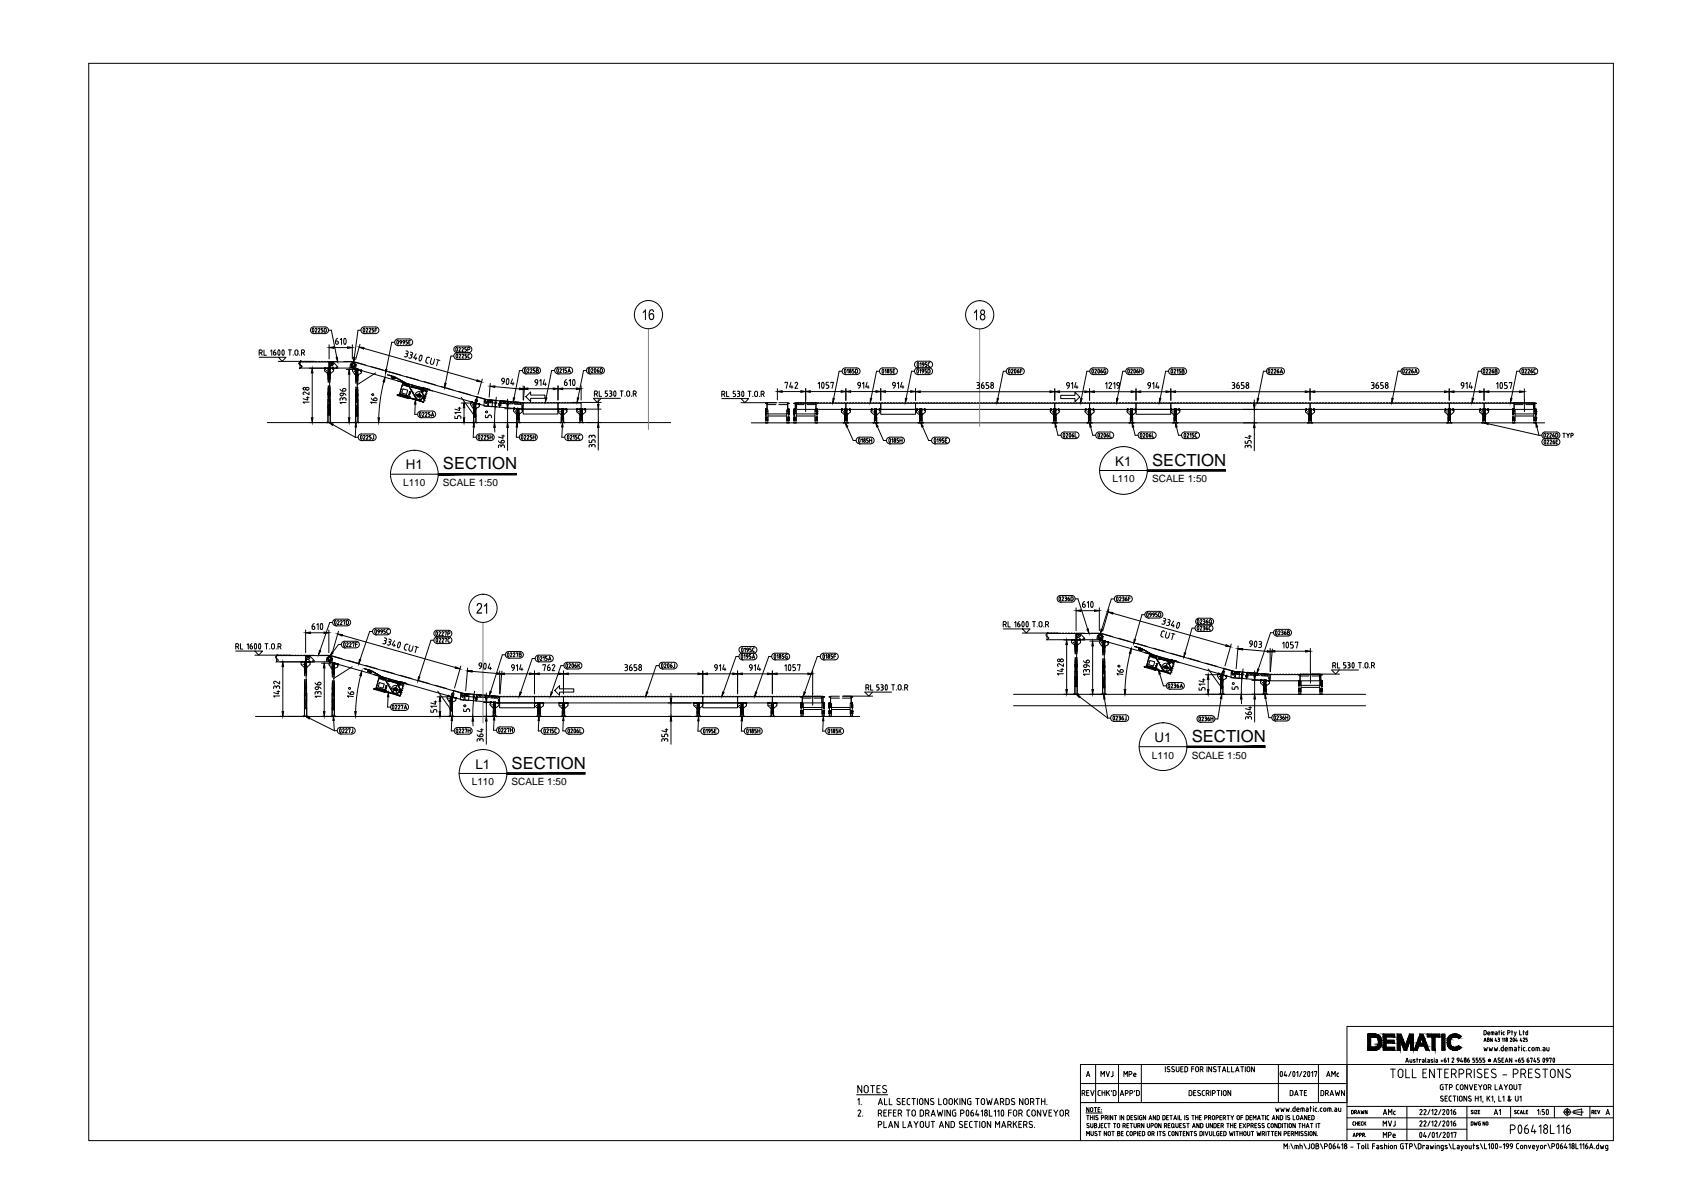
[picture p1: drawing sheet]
<svg xmlns="http://www.w3.org/2000/svg" width="841mm" height="594mm" viewBox="0 0 841 594" stroke-linecap="round" stroke-linejoin="round" font-family="sans-serif">
<defs><g id="words">
<g font-size="8.2">
<text x="219" y="232">SECTION</text>
<text x="569" y="230">SECTION</text>
<text x="589" y="366">SECTION</text>
<text x="253" y="380">SECTION</text>
</g>
<g font-size="6.6">
<text x="200" y="232">H1</text>
<text x="551" y="230">K1</text>
<text x="570" y="366">U1</text>
<text x="235" y="380">L1</text>
</g>
<g font-size="4.9">
<text x="549" y="238">L110</text>
<text x="569" y="238">SCALE 1:50</text>
<text x="199" y="240">L110</text>
<text x="219" y="240">SCALE 1:50</text>
<text x="569" y="375">L110</text>
<text x="589" y="375">SCALE 1:50</text>
<text x="233" y="388">L110</text>
<text x="253" y="388">SCALE 1:50</text>
</g>
</g></defs>
<!-- layer: Xref Conv RP GTP Order In$0$Dims -->
<path d="M132 209h199M371 209h392M126 354h299M501 343h173M501 349h173" fill="none" stroke="#000" stroke-width=".49"/>
<!-- layer: Xref Conv RP GTP Order In$0$Conv- Order In -->
<g fill="none" stroke="#000" stroke-width=".49">
<path d="M148 179h15v3h-15zM173 180l2-1 1 1v2l-3-1zM173 180h1M174 180h.1M174 179h1zM160 182h5v1M160 182v1M160 183l2 2h1l2-2M160 182h1M161 182h.1M162 184h.1M162 182h.1"/>
<path d="M162 184v3M162 184h1M163 198h.1M163 199h.1M163 184h.1M163 183h.1M163 182h.1M163 184v21M163 184v3M164 182h.1M164 182h1M165 182h.1"/>
<path d="M174 181h.1M174 183l1 2h2l1-1 1-1M174 183v-1l5 1M174 181h1M175 182h.1M175 181h.1M175 180h.1M175 184h2zM176 185v3M176 198h.1M176 199h.1M176 182h.1"/>
<path d="M176 185h.1M176 184h.1M176 185v20M177 185v3M177 182h.1M178 183h1M178 183h.1M179 183h.1M186 184l-10 6M192 185h.1M193 185h-1l1 1M193 186h.1"/>
<path d="M193 186h1M193 186l2 1zM194 186h.1M194 187l-1-1 2 1M194 186v1M194 186v1zM194 186h1M195 187h.1M195 186h.1M195 186l1 1M196 187h.1M196 195h1"/>
<path d="M196 195l6 1M196 188h1M196 195h.1M196 195l5 2M197 187h.1M197 187v1M197 188h.1M197 194v1M197 194h.1M197 188l1 1M198 195l8 2M198 188h.1"/>
<path d="M198 194h-1M198 193h.1M198 195h.1M198 192h.1M198 189h.1M198 189h1v1M198 191v1M198 191h.1M198 188h1M199 190h-1M199 190h.1M199 195h.1"/>
<path d="M199 195h-1h1M199 196h.1M199 189l5 1M199 192l2 1v2l-3-1zM199 189h.1M199 188h.1M200 196h.1M200 190h.1M200 190l2 1M200 189h-1h1M200 190h1h-1M200 195l2 1"/>
<path d="M200 190h2M200 189h.1M200 195h.1M200 195l2 1-2-1M200 189h1h-1M201 196h.1M201 189h.1M201 190h.1M201 196l1 1M201 190l1 1v-1M201 196l-2-1 2 1M201 197h1"/>
<path d="M202 190h-1M202 196h.1M202 197h.1M202 196v1M202 191h.1M202 195h.1M202 194h1h-1M202 194v1M202 194h1l-1 1M202 190h-1l1 1M202 197h1M202 190h.1"/>
<path d="M202 194h.1M202 192h.1M203 197h.1M203 192h-1M203 191h2M203 192h.1M203 193h.1M203 197h1M203 191h1M203 191h.1M204 191h.1M204 191h-1"/>
<path d="M204 191v1v-1zM204 194l-1-1 1 1M204 194h.1M204 191l5 2M204 194v1v-1M204 191l5 1M204 197h1M204 197h.1M204 195h.1M204 195h1M205 196h.1M205 197h.1"/>
<path d="M205 197h1M205 197h2M206 197l-9-2 2-6 12 3-2 7M206 197v-2a.7 .7 0 0 1 1 0 .7 .7 0 0 1 1 1l-1 2M206 197a2 2 0 0 1 0-3 2 2 0 0 1 3 1 2 2 0 0 1-2 2M206 198h.1M206 195l1 1M206 197h.1M206 192h1M206 198h1M206 197h1M206 191l5 1"/>
<path d="M207 198h.1M207 195h-1M207 197h.1M207 198h2M207 198l2 1M207 195l1 1h-1M208 197h-1M208 198h.1M208 197h.1M208 192l2 1M208 192h.1M208 193h.1"/>
<path d="M208 194h.1M208 194h1M208 193h1M209 194h.1M209 197h.1M209 192h.1M209 192h1M209 198v1M209 198h.1M209 193h.1M209 192v1M209 194v1"/>
<path d="M209 192l-5-1 5 2M209 196h.1M209 195h.1M209 195v1M209 196h1M209 197h1h-1M209 198v1h-1M210 196v-1v1M210 197v1M210 196l-1 1M210 197h.1M210 192h.1"/>
<path d="M210 196v1M210 196h.1M210 195v1M210 195h.1M210 194v1M210 194h.1M211 192h.1M211 193v1M211 193h.1M212 192h.1M212 193l-1-1v1M212 193h.1"/>
<path d="M212 193h1M213 193h.1M213 193h1M228 196l6 10M232 199l1 2 2 1 2-1v-1l-4-2-1 2M233 198h.1M234 199h1M234 199h.1M235 199h.1M237 199h.1M237 199v1M237 200h.1"/>
<path d="M258 199h18v3h-18zM262 194v1h7v2h-7v1l-2-2zM276 199h11v3h-11zM378 199h.1M378 199h1M379 199h.1M379 199v3M389 199v3M389 199h1M389 199h.1M390 199h.1M392 199h.1"/>
<path d="M392 199h1M393 199h.1M393 199v3M393 199h25v3h-25zM403 199v3M403 199h1M403 199h.1M404 199h.1M418 199h17v3h-17zM435 199h17v3h-17zM452 199h69v3h-69zM521 199h17v3h-17z"/>
<path d="M524 195h7v-1l2 2-2 2v-1h-7zM538 199h23v3h-23zM561 199h17v3h-17zM578 199h69v3h-69zM647 199h69v3h-69zM716 199h17v3h-17zM733 199h24v3h-24zM747 199h.1M747 199h1M748 199h.1M748 199v3M758 199v3"/>
<path d="M758 199h1M758 199h.1M759 199h.1M161 209h3zM162 208v1M162 209v-12h1v12M163 208v1M175 209h3zM175 208v1M176 209v-12h1v12M177 208v1M233 209h3z"/>
<path d="M234 208v1M234 201h1zM234 201h.1M234 209v-4h1v4M234 202v2M235 205h.1M235 206h.1M235 201h.1M235 200h.1M235 202v4M235 202v2M235 208v1"/>
<path d="M254 202h4v1l-2 2-1-1-1-1zM254 202h.1M254 201v1M254 209h3zM255 208v1M255 204h1M255 204h.1M255 209v-3h1v3M255 204v3M255 202h.1M255 202h1M256 204v3"/>
<path d="M256 206h.1M256 207h.1M256 202h.1M256 204h.1M256 203h.1M256 202h1M257 208v1M258 202h.1M258 202h18v2h-18zM276 202h4v1l-2 2h-1l-1-1M276 202v2M276 202h.1"/>
<path d="M276 209h3zM277 208v1M277 204h1M277 209v-3h1v3M277 204h.1M277 205v2M277 202h.1M277 202h1M278 202h-1M278 205v2M278 202h.1M278 206h.1"/>
<path d="M278 207h.1M278 204h.1M278 203h.1M279 208v1M279 202h.1M280 202h.1M285 202h4v1l-1 2h-2l-1-1zM285 202h.1M286 209h2zM286 208v1M286 209v-3h2v3M286 202h.1"/>
<path d="M286 202h1M287 202h.1M287 205v2M287 207h.1M287 204h.1M287 203h.1M287 206h.1M288 204h-2h1M288 202h.1M288 202h-1M288 204h.1M288 204h-1"/>
<path d="M288 208v1M289 202h.1M378 209h1M378 209h.1M378 202h.1M378 202v3zM378 209v-3h1v3M378 202h1M378 205h.1M378 203h1v5h-1v-6v3M378 203h1M379 209h.1"/>
<path d="M379 202h.1M379 202h-1h1M379 204h10M379 205h10M389 208h1M389 206h1M389 202h.1M389 209h.1M390 202h.1M390 202h-1M390 203h-1v6h1M390 205h.1"/>
<path d="M390 202v7M390 209h.1M392 209h1M392 209h.1M392 202h.1M392 202v3zM392 209v-3h1v3M392 205h.1M392 203h1v5h-1v-6v3M392 202h1M392 203h1M393 209h.1"/>
<path d="M393 202h-1h1M393 202h.1M393 204h9M393 205h9M403 202h.1M403 209h.1M403 202h1M403 205h1M403 202v6h-1v-5h1M404 202h-1M404 209v-3h-1v3h1M404 202v3"/>
<path d="M404 202h.1M404 209h.1M416 202h4v1M416 203v1M416 202v1M416 202h.1M416 209h3zM417 209h.1M417 209v-3h1v3M417 204h1zM417 202h.1M417 202h1"/>
<path d="M417 205v3M418 202h.1M418 206h.1M418 207h.1M418 204h.1M418 203h.1M418 205v3M419 209h.1M419 202h.1M419 202h1M420 202h.1M420 203l-2 2h-1l-1-1"/>
<path d="M430 202h5v1M430 202v1M430 202h.1M430 202h1M431 202h.1M431 209h3zM431 209h.1M432 209v-3h1v3M432 202h.1M432 205v3M433 206h.1M433 207h.1"/>
<path d="M432 204h.1M432 203h.1M433 202h.1M433 205v3M433 204h-1M433 209h.1M434 202h.1M434 202h1M435 203l-2 2h-1l-2-2M435 202h17v3h-17zM453 202h4v1M453 203v1"/>
<path d="M453 202v1M453 202h.1M453 209h3zM454 209h.1M454 209v-3h1v3M454 204h1zM454 202h.1M454 202h1M454 205v3M455 202h.1M455 206h.1M455 207h.1"/>
<path d="M455 204h.1M455 203h.1M455 205v3M456 209h.1M456 202h.1M456 202h1M457 202h.1M457 203l-2 2h-1l-1-1M519 202h.1M520 209h2zM520 209h.1M520 209v-3h1v3"/>
<path d="M520 202h.1M520 202h1M520 205v3M521 202h.1M521 205v3M521 204h.1M521 203h.1M521 206h.1M521 207h.1M521 204h-1h1M522 204h-1M522 209h.1"/>
<path d="M523 202h.1M523 202v1M523 202h-4v1M523 203l-1 2h-2l-1-2M536 203v-1h4v1M536 202h.1M537 209h2zM537 209h.1M538 209v-3h1v3M538 202h.1M538 205v3M538 206h.1"/>
<path d="M538 207h.1M538 204h.1M538 203h.1M538 202h1M539 202h.1M539 205v3M539 204h-1M539 209h.1M540 202h.1M540 203l-1 2h-2l-1-2M557 202h.1M558 209h2z"/>
<path d="M558 209h.1M558 209v-3h1v3M558 204h1zM558 202h1M558 205v3M558 202h.1M559 202h.1M559 205v3M559 206h.1M559 207h.1M559 204h.1M559 203h.1"/>
<path d="M560 209h.1M561 202h.1M561 202h17v3h-17zM561 202h-4v1M561 202v1M561 203l-1 2h-2l-1-2M578 203v-1h5v1M578 202h.1M578 202h1M579 202h.1M579 209h3zM579 209h.1"/>
<path d="M580 209v-3h1v3M580 204h1zM580 202h.1M580 205v3M581 204h.1M581 203h.1M581 206h.1M581 207h.1M581 202h.1M581 205v3M581 209h.1M582 202h.1"/>
<path d="M582 202h1M583 203l-2 2h-1l-2-2M645 202h4v1M645 202h.1M645 202v1M646 209h2zM646 209h.1M646 209v-3h2v3M646 202h1M646 202h.1M646 205v3M647 202h.1"/>
<path d="M647 205v3M647 206h.1M647 207h.1M647 204h.1M647 203h.1M647 202h1M648 204h-2h1M648 202h.1M648 209h.1M649 202h.1M649 203l-1 2h-2l-1-2M714 202h4v1"/>
<path d="M714 202h.1M714 202v1M714 209h3zM715 209h.1M715 209v-3h1v3M715 204h1zM715 202h.1M715 205v3M715 202h1M716 206h.1M716 207h.1M716 204h.1"/>
<path d="M716 203h.1M716 202h.1M716 205v3M717 209h.1M718 202h.1M718 202h-1M718 203l-2 2h-1l-1-2M731 202h4v1M731 202v1M731 202h.1M732 209h2zM732 209h.1"/>
<path d="M732 209v-3h2v3M732 204h2zM732 202h1M732 202h.1M732 205v3M733 202h.1M733 205v3M733 204h.1M733 203h.1M733 206h.1M733 207h.1M733 202h1"/>
<path d="M734 209h.1M735 202h.1M735 203l-1 2h-2l-1-2M747 209h1M747 209h.1M747 202h.1M747 205h.1M747 206h1v3M747 202v7M747 203h1v5h-1M747 202h1zM748 209h.1"/>
<path d="M748 202h.1M748 204h9M748 205h9M757 209h2M757 209h.1M758 209v-3h1v3M758 202h.1M758 203h.1M758 209h.1M759 202h.1M758 203h-1v5h1v-6v3M758 205h1"/>
<path d="M758 206v1M759 202h-1M759 202v3zM759 209h.1M517 313h14v3h-14zM529 317v-1h5v1M529 317l2 2h1l1-2M529 316h.1M529 316h1M530 316h.1M531 318h1zM531 316h.1"/>
<path d="M531 319v2M532 318h.1M532 317h.1M532 316h.1M532 319v20M532 319v2M533 316h.1M533 316h1M534 317h.1M542 314l2-1 1 1v2h-3zM543 314h.1M542 315h.1"/>
<path d="M543 315h.1M543 316l5 1-1 1-2 1h-1l-1-2zM543 316h1M544 316h.1M544 316h-1M544 313h-1M544 315h.1M544 314h.1M544 318l1 1zM545 319v3M545 316h.1M545 319h.1"/>
<path d="M545 318h.1M545 319v21M546 319v3M546 317h.1M546 316v1M547 317h.1M547 317h1M560 319h.1M561 319h.1M561 319l1 1M562 320h.1M563 320h.1"/>
<path d="M137 324h14v3h-14zM149 328v-1h4v1M149 328h.1M149 327h.1M149 328l1 2h2l1-2M150 329h1M150 329h.1M150 327h.1M150 327h1M150 329h2h-1M150 329v3M151 329v3"/>
<path d="M151 327h.1M151 329h.1M151 328h.1M151 329v21M151 327h1M153 327h.1M161 325l2-1 1 1v2h-3zM162 326h.1M162 325h.1M162 326h1zM163 328l1 2h1l2-1v-1l-4-1-1 1M163 327h.1"/>
<path d="M163 324h.1M164 325h.1M164 326h.1M164 329v1zM164 330v3M164 330l1-1zM164 327h.1M164 327h1M165 330h.1M165 329h.1M165 327h-1M165 327h.1"/>
<path d="M165 330v21M165 330v3M165 327h1M167 328h.1M174 329l-9 6M180 330h.1M181 330v1M181 331h.1M181 331h1M182 332h.1M182 331h.1M182 331l1 1z"/>
<path d="M182 331h1M183 332h.1M183 331h-1l1 1M183 331h.1M183 331v1M184 332h-1M184 332v-1v1M184 332h.1M184 332h1M185 333h.1M185 332h.1M185 332l1 1"/>
<path d="M186 333h.1M186 339v1h-1M186 334h.1M186 339h.1M186 338h.1M186 337h.1M187 333h.1M187 334v1M187 336l-1 1M187 336h.1M187 335v1M187 335h.1"/>
<path d="M187 333v1M187 340h-1h1M187 334l5 1M187 334h.1M188 334h.1M188 335l2 1M188 335h1h-1M188 335h.1M188 335h3M189 335h.1M189 334h-1h1M189 334h.1"/>
<path d="M189 340l-2-1v-2l3 1-1 2M189 335h1M190 335v1v-1M190 336h.1M190 335h.1M190 340h.1M190 336h1M191 336h-1M191 339l-1 1M191 335h.1M191 340h-1M191 335h-1l1 1"/>
<path d="M191 339h.1M191 337h.1M191 336h3M192 336h.1M192 338h-1h1M192 338h.1M192 336h1l-1 1v-1zM192 339v-1v1M192 339h.1M192 339l1 1M192 336l5 2M192 336h1"/>
<path d="M193 340h.1M194 337h1M195 336l4 1M195 340h-1l1 1M196 340l1 1h-2M196 337l3 1M196 337h.1M196 338l1 1M197 337h-1M197 339h.1M197 337h.1M197 339v1"/>
<path d="M197 338h.1M197 337h1M197 338v-1v1M197 338h1M197 340h.1M197 337l1 1M197 337v1M198 338h-1M198 337l-1 1M198 337h.1M198 338h.1M198 337h1h-1"/>
<path d="M199 339v1M199 339h.1M199 337h.1M199 338h.1M199 337h1h-1M200 337h.1M200 338l-1-1v1M200 337l1 1M200 338h.1M201 338h.1M201 338h1M276 339v1h7v2h-7v1l-2-2z"/>
<path d="M532 332h.1M532 333h.1M545 332h.1M545 333h.1M562 320l2 1M562 320h1M562 321h.1M563 320l-1 1M563 321h.1M563 320h1M564 321h.1M564 320h.1"/>
<path d="M564 320v1M565 321h.1M565 329h1M565 329l6 2M565 322h1M565 330l5 1M565 329h.1M565 329l9 3M566 321h.1M566 321v1v-1M566 323h.1M566 329l2-6 12 3-2 7"/>
<path d="M566 329h.1M566 329l8 3M566 329h-1M566 328h.1M566 322h.1M566 323h1M566 322h1M567 328h-1M567 322h.1M567 329h1zM567 327h.1M567 329h.1"/>
<path d="M567 329v1M567 323h.1M567 326h.1M567 323h1M567 325h.1M567 322l1 1M567 328l1-2 2 1v2M567 324h.1M567 328l2 1M568 330h.1M568 324h-1M568 323h.1"/>
<path d="M568 323l4 1M568 323h1M568 329l2 1h-2M568 329h.1M569 330h.1M569 324h2M569 324h.1M569 324l2 1M569 329l2 1M569 323h.1M569 330h2M569 329l1 1-1-1"/>
<path d="M570 324h.1M570 330h.1M570 324v1zM570 331h1M570 325h.1M570 331h.1M570 324l1 1M571 330v1M571 331h-1M571 330h.1M571 325h.1M571 330l-1 1"/>
<path d="M571 329h.1M571 331h1M571 325l-1-1 1 1M571 331h.1M571 328h.1M571 325v1M571 328h1l-1 1M571 326h.1M571 326h1M572 325l2 1M572 327h.1M572 331h.1"/>
<path d="M572 331h1M572 325h.1M572 328h1M572 325h1M573 325h-1M573 325h.1M573 325v1l-1-1M573 325v1M573 328h.1M573 325l-1 1M573 331h.1M573 328v1"/>
<path d="M573 325l5 1M573 325l5 2M573 329h.1M573 331h1M573 329l1 1-1-1M574 330h.1M574 331v1M574 330v1M574 332h.1M574 331h.1M574 331l1 1M574 331h1"/>
<path d="M575 332h.1M575 331h.1M575 326h1M575 332h1M575 331l1 1M575 325l5 1M576 329h-2l1 1M576 332h.1M576 329l1 1h-1M576 331v1M577 330l-1 2 2 1M577 330a.7 .7 0 0 0-1-1 .7 .7 0 0 0-1 0l-1 3"/>
<path d="M577 332h.1M577 331h.1M577 326l2 1M577 327h.1M577 327v1M577 326h.1M577 328h.1M577 333h.1M577 328l1 1M577 327h1M577 326h1M578 326h.1"/>
<path d="M578 333h.1M578 332h.1M578 326v1M578 327h.1M578 332v1M578 330v1M578 329h.1M578 330h.1M578 329v1M578 331h.1M578 330h1h-1M578 330l1 1h-1"/>
<path d="M578 332v1h-1M579 331l-1 1M579 331h.1M579 326h.1M579 330v1M579 330h.1M579 329v1M579 329h.1M579 328v1M579 328h.1M580 326h.1M580 328h-1"/>
<path d="M580 327h.1M581 326v1h-1M581 327h.1M582 327h.1M582 327h1M597 330l6 10M602 333h.1M602 332h.1M602 332v1M603 335h1zM603 336v3M603 333h1"/>
<path d="M604 339h.1M604 340h.1M603 333h.1M604 335h.1M603 335h.1M604 336v4M604 336v3M604 333h.1M605 334h1M606 334h-1M606 334h.1M606 334l-1 1"/>
<path d="M606 334l-4-1-1 1 1 2h2l1-1M622 337l1-1h4v1M622 337l2 2h1l2-2M623 336h.1M624 339v2M624 336h1M624 336h.1M625 336h-1M625 336h.1M625 338h.1M625 337h.1M625 339v2"/>
<path d="M625 338h-1h1M627 336h.1M627 333h25v3h-25zM641 336h.1M641 333h.1M641 336h1M641 339h.1M641 333h1M641 337h2v5h-2M642 336h.1M642 336l-1 7M642 333h.1"/>
<path d="M642 333v3M643 338h9M643 339h9M652 333v3M652 336h.1M652 336h1h-1M652 333h1M652 333h.1M652 337h1M653 336h.1M653 337h-1v5h1v-6v3M653 339h.1"/>
<path d="M653 336v3zM653 336h-1M653 333h.1M150 354h2zM150 354h.1M150 354v-12h1v12M151 343h.1M151 344h.1M152 354h.1M163 354h3zM164 354h.1M164 354v-12h1v12"/>
<path d="M165 343h.1M165 344h.1M166 354h.1M184 340h1M185 340l5 1M185 340h.1M185 340l5 2M186 340h.1M186 340h1M187 341h.1M187 341h1M188 340l2 1z"/>
<path d="M188 341h.1M188 340l3 1M188 341h1M188 340l2 1M188 340h.1M189 340l1 1-2-1M189 341h.1M189 341h1M190 342h.1M190 341h.1M190 341v1M190 341h1"/>
<path d="M191 341h-1M191 342h.1M191 341h.1M192 342h.1M193 342h.1M193 340v1v-1M193 341h.1M193 341h1M193 343h1M194 342v1M194 342h.1M194 343l-8-3 1-6 12 3-1 7"/>
<path d="M194 343l1-3a.7 .7 0 0 1 1 0 .7 .7 0 0 1 0 1l-1 2 3 1M194 342a2 2 0 0 1 0-3 2 2 0 0 1 3 1 2 2 0 0 1-3 2M194 343h.1M194 343h1M195 343h.1M195 342h.1M195 343h1M196 343h.1M196 342v1M196 342h.1M196 343h1M197 342h-1"/>
<path d="M197 343h.1M197 342h.1M197 344h1M197 343l1 1M197 341v1M197 341h.1M197 340v1M198 342h.1M198 341h.1M198 343v1h-1M198 343h.1M198 342v1"/>
<path d="M198 341v1M199 340l-1 1M199 340h.1M216 341l7 10M221 344h1M221 343v1M221 343h.1M221 343h1M222 343l-1 1M222 354h2zM222 343h.1M222 344h.1"/>
<path d="M222 354h.1M222 346h1M222 354v-4h1v4M222 347v2M223 347v2M223 350h.1M223 351h.1M223 344h.1M223 346h.1M223 345h.1M223 347v4M223 344h1"/>
<path d="M224 344h-1M224 344h.1M224 354h.1M225 346v-1l-4-1v1l1 1 1 1 2-1M225 344v1M225 344h.1M225 345h.1M242 347h4v1l-1 2h-2l-1-2zM242 347h.1M242 347h1M243 347h.1M243 347h-1"/>
<path d="M243 354h3zM243 354h.1M244 349h.1M244 354v-3h1v3M244 349h1h-1M244 349v3M244 347h.1M244 351h.1M244 352h.1M244 348h.1M245 347h.1M245 349v3"/>
<path d="M245 354h.1M246 347h.1M247 344h17v3h-17zM247 347h17v3h-17zM264 344h14v3h-14zM264 347h4v1l-1 2h-2l-1-1M264 347h.1M264 347v2M265 354h2zM265 354h.1M266 354v-3h1v3M266 349h1z"/>
<path d="M266 347h.1M266 350v3M266 351h.1M266 352h.1M266 349h.1M266 348h.1M266 347h1M267 347h.1M267 350v3M267 354h.1M268 347h.1M276 347h.1"/>
<path d="M276 347h1M277 354h3zM277 354h.1M278 354v-3h1v3M278 347h.1M278 350v3M278 351h.1M278 352h.1M278 349h.1M278 348h.1M278 344h69v3h-69zM279 347h.1"/>
<path d="M279 350v3M279 347h-1M279 349h-1M279 354h.1M280 347h.1M280 347v1M280 347h-4v1l2 2h1l2-2M343 347h.1M344 354h2zM344 354h.1M344 354v-3h1v3M344 349h1z"/>
<path d="M344 347h1M344 347h.1M344 350v3M345 347h.1M345 350v3M345 351h.1M345 352h.1M345 349h.1M345 348h.1M346 354h.1M347 347h.1M347 347v1l-1 2h-2l-1-2v-1h4"/>
<path d="M347 344h17v3h-17zM347 347h17v3h-17zM364 344h17v3h-17zM364 347h.1M364 347h1M365 347h.1M365 354h3zM366 354h.1M366 354v-3h1v3M366 349h1zM366 347h.1M366 350v3"/>
<path d="M367 351h.1M367 352h.1M367 349h.1M367 348h.1M367 347h.1M367 350v3M367 354h.1M368 347h.1M368 347l1 2M369 347h-5v1l2 2h1l1-1M379 347h.1M379 347h1"/>
<path d="M380 347h.1M380 354h3zM381 354h.1M381 354v-3h1v3M381 349h1zM381 347h.1M381 350v3M382 351h.1M382 352h.1M382 349h.1M382 348h.1M381 344h25v3h-25z"/>
<path d="M382 347h.1M382 350v3M382 354h.1M383 347h.1M383 347l1 2M384 347h-5v1l2 2h1l1-1M396 344h.1M396 347h.1M396 351h1v3h-2h2M396 350h.1M396 347v7M396 347h1v6h-1"/>
<path d="M396 353v1M396 344v3M397 349h9M397 350h9M406 354h1zM406 354v-3h1v3M406 344v3M406 347h1h-1M406 344h1M407 344h-1M407 354h.1M407 347h.1"/>
<path d="M407 347h-1v6h1v-6v3M407 350h.1M407 347v3zM407 347h-1M407 344h.1M409 354h2zM410 344h.1M410 347h.1M410 347v3zM410 354v-3h1v3M410 350h.1M410 347h1v6h-1v-6v3"/>
<path d="M410 354h.1M410 344v3M411 349h9M411 350h9M420 354h1h-1v-3h1v3M420 347h.1M420 344v3M420 347h1M420 344h1M421 353v1M421 347h.1M421 347v6h-1v-6h1"/>
<path d="M421 350h.1M421 347v3M421 344h.1M421 344h-1M530 343h3zM530 343h.1M531 343v-12h1v12M532 343h.1M544 343h2zM544 343h.1M545 343v-12h1v12M546 343h.1"/>
<path d="M602 343h3zM602 343h.1M603 343v-4h1v4M604 343h.1M623 343h3zM624 343h.1M624 343v-3h1v3M625 340h.1M625 341h.1M626 343h.1M641 343h.1M641 340h1v3h-1"/>
<path d="M642 343h.1M652 343h1M652 343h.1M652 343v-3h1v3M653 343h.1"/>
<circle cx="164" cy="180" r="1"/>
<circle cx="175" cy="179" r=".5"/>
<circle cx="161" cy="183" r=".1"/>
<circle cx="163" cy="198" r=".1"/>
<circle cx="163" cy="197" r=".1"/>
<circle cx="163" cy="184" r=".1"/>
<circle cx="163" cy="183" r=".1"/>
<circle cx="174" cy="181" r=".5"/>
<circle cx="175" cy="183" r=".1"/>
<circle cx="176" cy="184" r=".1"/>
<circle cx="176" cy="197" r=".1"/>
<circle cx="176" cy="185" r=".1"/>
<circle cx="176" cy="198" r=".1"/>
<circle cx="194" cy="186" r=".1"/>
<circle cx="194" cy="187" r=".2"/>
<circle cx="194" cy="187" r=".6"/>
<circle cx="195" cy="187" r=".1"/>
<circle cx="199" cy="190" r=".1"/>
<circle cx="199" cy="189" r=".1"/>
<circle cx="200" cy="190" r=".1"/>
<circle cx="201" cy="190" r=".6"/>
<circle cx="201" cy="190" r=".2"/>
<circle cx="202" cy="190" r=".1"/>
<circle cx="202" cy="195" r=".1"/>
<circle cx="202" cy="194" r=".1"/>
<circle cx="206" cy="195" r=".1"/>
<circle cx="207" cy="195" r=".3"/>
<circle cx="207" cy="195" r=".5"/>
<circle cx="207" cy="195" r=".7"/>
<circle cx="207" cy="194" r=".1"/>
<circle cx="208" cy="196" r=".1"/>
<circle cx="209" cy="192" r=".9"/>
<circle cx="209" cy="197" r=".1"/>
<circle cx="210" cy="196" r=".1"/>
<circle cx="210" cy="193" r=".1"/>
<circle cx="210" cy="192" r=".1"/>
<circle cx="233" cy="200" r=".1"/>
<circle cx="240" cy="198" r="1"/>
<circle cx="242" cy="198" r=".7"/>
<circle cx="235" cy="201" r=".1"/>
<circle cx="235" cy="205" r=".1"/>
<circle cx="235" cy="206" r=".1"/>
<circle cx="235" cy="200" r=".1"/>
<circle cx="255" cy="203" r=".1"/>
<circle cx="256" cy="204" r=".1"/>
<circle cx="256" cy="206" r=".1"/>
<circle cx="256" cy="207" r=".1"/>
<circle cx="256" cy="203" r=".1"/>
<circle cx="277" cy="203" r=".1"/>
<circle cx="278" cy="204" r=".1"/>
<circle cx="278" cy="206" r=".1"/>
<circle cx="278" cy="207" r=".1"/>
<circle cx="278" cy="203" r=".1"/>
<circle cx="286" cy="203" r=".1"/>
<circle cx="287" cy="206" r=".1"/>
<circle cx="287" cy="207" r=".1"/>
<circle cx="287" cy="204" r=".1"/>
<circle cx="287" cy="203" r=".1"/>
<circle cx="417" cy="203" r=".1"/>
<circle cx="418" cy="206" r=".1"/>
<circle cx="418" cy="207" r=".1"/>
<circle cx="418" cy="203" r=".1"/>
<circle cx="418" cy="204" r=".1"/>
<circle cx="431" cy="203" r=".1"/>
<circle cx="432" cy="203" r=".1"/>
<circle cx="432" cy="206" r=".1"/>
<circle cx="432" cy="207" r=".1"/>
<circle cx="432" cy="204" r=".1"/>
<circle cx="454" cy="203" r=".1"/>
<circle cx="455" cy="206" r=".1"/>
<circle cx="455" cy="203" r=".1"/>
<circle cx="455" cy="207" r=".1"/>
<circle cx="455" cy="204" r=".1"/>
<circle cx="520" cy="203" r=".1"/>
<circle cx="521" cy="203" r=".1"/>
<circle cx="521" cy="207" r=".1"/>
<circle cx="521" cy="206" r=".1"/>
<circle cx="521" cy="204" r=".1"/>
<circle cx="537" cy="203" r=".1"/>
<circle cx="538" cy="203" r=".1"/>
<circle cx="538" cy="207" r=".1"/>
<circle cx="538" cy="206" r=".1"/>
<circle cx="538" cy="204" r=".1"/>
<circle cx="558" cy="203" r=".1"/>
<circle cx="559" cy="207" r=".1"/>
<circle cx="559" cy="203" r=".1"/>
<circle cx="559" cy="206" r=".1"/>
<circle cx="559" cy="204" r=".1"/>
<circle cx="579" cy="203" r=".1"/>
<circle cx="580" cy="206" r=".1"/>
<circle cx="580" cy="203" r=".1"/>
<circle cx="580" cy="207" r=".1"/>
<circle cx="580" cy="204" r=".1"/>
<circle cx="646" cy="203" r=".1"/>
<circle cx="647" cy="203" r=".1"/>
<circle cx="647" cy="206" r=".1"/>
<circle cx="647" cy="207" r=".1"/>
<circle cx="647" cy="204" r=".1"/>
<circle cx="715" cy="203" r=".1"/>
<circle cx="716" cy="206" r=".1"/>
<circle cx="716" cy="203" r=".1"/>
<circle cx="716" cy="207" r=".1"/>
<circle cx="716" cy="204" r=".1"/>
<circle cx="732" cy="203" r=".1"/>
<circle cx="733" cy="206" r=".1"/>
<circle cx="733" cy="203" r=".1"/>
<circle cx="733" cy="207" r=".1"/>
<circle cx="733" cy="204" r=".1"/>
<circle cx="530" cy="317" r=".1"/>
<circle cx="531" cy="317" r=".1"/>
<circle cx="531" cy="318" r=".1"/>
<circle cx="533" cy="314" r="1"/>
<circle cx="543" cy="315" r=".5"/>
<circle cx="544" cy="313" r=".5"/>
<circle cx="544" cy="317" r=".1"/>
<circle cx="545" cy="318" r=".1"/>
<circle cx="545" cy="319" r=".1"/>
<circle cx="150" cy="328" r=".1"/>
<circle cx="151" cy="328" r=".1"/>
<circle cx="151" cy="329" r=".1"/>
<circle cx="152" cy="325" r="1"/>
<circle cx="163" cy="326" r=".5"/>
<circle cx="163" cy="324" r=".5"/>
<circle cx="163" cy="328" r=".1"/>
<circle cx="165" cy="329" r=".1"/>
<circle cx="165" cy="330" r=".1"/>
<circle cx="182" cy="331" r=".1"/>
<circle cx="183" cy="332" r=".2"/>
<circle cx="183" cy="332" r=".6"/>
<circle cx="183" cy="332" r=".1"/>
<circle cx="188" cy="335" r=".1"/>
<circle cx="188" cy="334" r=".1"/>
<circle cx="189" cy="335" r=".6"/>
<circle cx="189" cy="335" r=".2"/>
<circle cx="191" cy="340" r=".1"/>
<circle cx="191" cy="339" r=".1"/>
<circle cx="196" cy="339" r=".1"/>
<circle cx="197" cy="338" r=".9"/>
<circle cx="199" cy="338" r=".1"/>
<circle cx="531" cy="332" r=".1"/>
<circle cx="531" cy="333" r=".1"/>
<circle cx="545" cy="332" r=".1"/>
<circle cx="545" cy="333" r=".1"/>
<circle cx="562" cy="320" r=".1"/>
<circle cx="563" cy="321" r=".2"/>
<circle cx="563" cy="321" r=".6"/>
<circle cx="564" cy="321" r=".1"/>
<circle cx="568" cy="324" r=".1"/>
<circle cx="569" cy="324" r=".1"/>
<circle cx="570" cy="324" r=".6"/>
<circle cx="570" cy="324" r=".2"/>
<circle cx="571" cy="329" r=".1"/>
<circle cx="571" cy="328" r=".1"/>
<circle cx="575" cy="329" r=".1"/>
<circle cx="576" cy="330" r="2"/>
<circle cx="576" cy="329" r=".3"/>
<circle cx="576" cy="329" r=".5"/>
<circle cx="576" cy="329" r=".7"/>
<circle cx="576" cy="328" r=".1"/>
<circle cx="577" cy="330" r=".1"/>
<circle cx="578" cy="327" r=".9"/>
<circle cx="578" cy="331" r=".1"/>
<circle cx="579" cy="330" r=".1"/>
<circle cx="579" cy="327" r=".1"/>
<circle cx="602" cy="334" r=".1"/>
<circle cx="603" cy="340" r=".1"/>
<circle cx="603" cy="339" r=".1"/>
<circle cx="603" cy="334" r=".1"/>
<circle cx="603" cy="335" r=".1"/>
<circle cx="609" cy="332" r="1"/>
<circle cx="611" cy="332" r=".7"/>
<circle cx="623" cy="337" r=".1"/>
<circle cx="625" cy="337" r=".1"/>
<circle cx="625" cy="338" r=".1"/>
<circle cx="151" cy="343" r=".1"/>
<circle cx="165" cy="343" r=".1"/>
<circle cx="194" cy="340" r=".1"/>
<circle cx="195" cy="340" r=".3"/>
<circle cx="195" cy="340" r=".5"/>
<circle cx="195" cy="340" r=".7"/>
<circle cx="196" cy="341" r=".1"/>
<circle cx="198" cy="342" r=".1"/>
<circle cx="198" cy="341" r=".1"/>
<circle cx="222" cy="345" r=".1"/>
<circle cx="223" cy="350" r=".1"/>
<circle cx="223" cy="351" r=".1"/>
<circle cx="223" cy="346" r=".1"/>
<circle cx="223" cy="345" r=".1"/>
<circle cx="229" cy="343" r="1"/>
<circle cx="230" cy="343" r=".7"/>
<circle cx="243" cy="348" r=".1"/>
<circle cx="244" cy="351" r=".1"/>
<circle cx="244" cy="352" r=".1"/>
<circle cx="244" cy="348" r=".1"/>
<circle cx="244" cy="349" r=".1"/>
<circle cx="265" cy="348" r=".1"/>
<circle cx="266" cy="351" r=".1"/>
<circle cx="266" cy="348" r=".1"/>
<circle cx="266" cy="352" r=".1"/>
<circle cx="266" cy="349" r=".1"/>
<circle cx="277" cy="348" r=".1"/>
<circle cx="278" cy="348" r=".1"/>
<circle cx="278" cy="351" r=".1"/>
<circle cx="278" cy="352" r=".1"/>
<circle cx="278" cy="349" r=".1"/>
<circle cx="344" cy="348" r=".1"/>
<circle cx="345" cy="348" r=".1"/>
<circle cx="345" cy="352" r=".1"/>
<circle cx="345" cy="351" r=".1"/>
<circle cx="345" cy="349" r=".1"/>
<circle cx="365" cy="348" r=".1"/>
<circle cx="366" cy="348" r=".1"/>
<circle cx="366" cy="351" r=".1"/>
<circle cx="366" cy="352" r=".1"/>
<circle cx="366" cy="349" r=".1"/>
<circle cx="380" cy="348" r=".1"/>
<circle cx="381" cy="348" r=".1"/>
<circle cx="381" cy="351" r=".1"/>
<circle cx="381" cy="352" r=".1"/>
<circle cx="381" cy="349" r=".1"/>
<circle cx="625" cy="340" r=".1"/>
<circle cx="625" cy="341" r=".1"/>
</g>
<!-- layer: Xref Conv RP GTP Order In$0$Hidden -->
<g fill="none" stroke="#000" stroke-width=".49">
<path d="M149 179h.1M150 179h1M151 179h1M153 179h1M154 179h1M156 179h.1M157 179h1M159 179h.1M160 179h1M161 179h1M163 179h4M170 179h4"/>
<path d="M175 179l6 1M160 182h5M160 182h1M160 182h.1M161 182h.1M162 182h.1M162 185h.1M162 182h1M162 184h.1M162 194h.1M162 195h.1M162 182v7"/>
<path d="M162 191v18M162 194h1h-1M162 184h1M162 191v7M162 200v5M163 182h.1M163 185h.1M163 195h.1M163 182v6M163 191v6M163 200v5M163 184h.1"/>
<path d="M163 194h.1M163 182v7M163 191v18M164 182h1M164 182h.1M165 182h.1M174 182l5 1M175 182h.1M176 186h.1M176 195h.1M176 196h.1M176 192v17"/>
<path d="M176 183v5M176 191v6M176 185h.1M176 195h1h-1M176 185h1M176 191v7M176 182h.1M176 182v1M176 195v1M176 183v6M176 183h.1M177 186h.1"/>
<path d="M177 195v1M177 183v5M177 191v6M177 196h.1M177 185h.1M177 195h.1M177 183h.1M177 183h-1v6M177 183v6M177 192v17M177 182v1M177 183v-1v1"/>
<path d="M178 183h1zM178 183h.1M179 183h-1M183 181l6 2M192 184l6 1M201 186l5 2M209 188l6 2M218 191l6 2M226 193l6 2M233 198l4 2M233 199h.1M233 198v1"/>
<path d="M234 199v7M235 199h.1M234 199h1M234 199h.1M235 199h-1M235 199v7M235 199v10M235 199h-1v10M235 199v1M235 196l5 1M235 200h.1M237 200h.1"/>
<path d="M236 200h1M236 200h.1M237 200h-1M237 199v1M242 199h4M242 197l4 1M247 199h6M251 198h-4h6M254 200h3M254 198l3 1M254 198l4 1M259 199h.1"/>
<path d="M260 199h1M262 199h.1M263 199h1M264 199h1M266 199h1M267 199h1M269 199h1M270 199h1M272 199h.1M273 199h1M274 199h1M276 199h1"/>
<path d="M277 199h1M279 199h1M280 199h1M282 199h.1M283 199h1M284 199h1M286 199h1M383 199h-4v1h4M385 199h4v1h-4M394 199h1M395 199h1M397 199h.1"/>
<path d="M397 199h-4v1h4M398 199h1M399 199h4v1h-4M399 199h1M401 199h1M402 199h1M404 199h1M405 199h1M407 199h.1M408 199h1M409 199h1M411 199h1"/>
<path d="M412 199h1M414 199h1M415 199h1M417 199h.1M418 199h1M419 199h1M421 199h1M422 199h1M424 199h1M425 199h1M427 199h.1M428 199h1"/>
<path d="M429 199h1M431 199h1M432 199h1M434 199h1M435 199h1M437 199h.1M438 199h1M440 199h.1M441 199h1M442 199h1M444 199h1M445 199h1"/>
<path d="M447 199h1M448 199h1M450 199h.1M451 199h1M452 199h1M454 199h1M455 199h1M457 199h1M458 199h1M460 199h.1M461 199h1M462 199h1"/>
<path d="M464 199h1M465 199h1M467 199h1M468 199h1M470 199h.1M471 199h1M472 199h1M474 199h1M475 199h1M477 199h1M478 199h1M480 199h.1"/>
<path d="M481 199h1M483 199h.1M484 199h1M485 199h1M487 199h1M488 199h1M490 199h.1M491 199h1M493 199h.1M494 199h1M495 199h1M497 199h1"/>
<path d="M498 199h1M500 199h1M501 199h1M503 199h.1M504 199h1M505 199h1M507 199h1M508 199h1M510 199h1M511 199h1M513 199h.1M514 199h1"/>
<path d="M515 199h1M517 199h1M518 199h1M520 199h1M521 199h1M523 199h.1M524 199h1M525 199h1M527 199h1M528 199h1M530 199h1M531 199h1"/>
<path d="M533 199h.1M534 199h1M536 199h.1M537 199h1M538 199h1M540 199h1M541 199h1M543 199h1M544 199h1M546 199h.1M547 199h1M548 199h1"/>
<path d="M550 199h1M551 199h1M553 199h1M554 199h1M556 199h.1M557 199h1M558 199h1M560 199h1M561 199h1M563 199h1M564 199h1M566 199h.1"/>
<path d="M567 199h1M568 199h1M570 199h1M571 199h1M573 199h1M574 199h1M576 199h.1M577 199h1M578 199h1M580 199h1M581 199h1M583 199h1"/>
<path d="M584 199h1M586 199h1M587 199h1M589 199h.1M590 199h1M591 199h1M593 199h1M594 199h1M596 199h1M597 199h1M599 199h.1M600 199h1"/>
<path d="M601 199h1M603 199h1M604 199h1M606 199h1M607 199h1M609 199h.1M610 199h1M611 199h1M613 199h1M614 199h1M616 199h1M617 199h1"/>
<path d="M619 199h.1M620 199h1M622 199h.1M623 199h1M624 199h1M626 199h1M627 199h1M629 199h.1M630 199h1M632 199h.1M633 199h1M634 199h1"/>
<path d="M636 199h1M637 199h1M639 199h1M640 199h1M642 199h.1M643 199h1M644 199h1M646 199h1M647 199h1M649 199h1M650 199h1M652 199h.1"/>
<path d="M653 199h1M654 199h1M656 199h1M657 199h1M659 199h1M660 199h1M662 199h.1M663 199h1M664 199h1M666 199h1M667 199h1M669 199h1"/>
<path d="M670 199h1M672 199h.1M673 199h1M675 199h.1M676 199h1M677 199h1M679 199h1M680 199h1M682 199h.1M683 199h1M685 199h.1M686 199h1"/>
<path d="M687 199h1M689 199h1M690 199h1M692 199h1M693 199h1M695 199h.1M696 199h1M697 199h1M699 199h1M700 199h1M702 199h1M703 199h1"/>
<path d="M705 199h.1M706 199h1M707 199h1M709 199h1M710 199h1M712 199h1M713 199h1M715 199h.1M716 199h1M717 199h1M719 199h1M720 199h1"/>
<path d="M722 199h1M723 199h1M725 199h.1M726 199h1M728 199h.1M729 199h1M730 199h1M732 199h1M733 199h1M735 199h1M736 199h1M738 199h.1"/>
<path d="M739 199h1M740 199h1M742 199h1M743 199h1M745 199h1M746 199h1M748 199h.1M749 199h1M750 199h1M752 199h1M752 199h-4v1h4M753 199h1"/>
<path d="M754 199h4v1h-4M755 199h1M756 199h1M162 205h1M176 205h1M176 200v5M177 200v5M234 202h.1M234 206h1M234 201h1M235 202h.1M254 202h4"/>
<path d="M254 202h.1M254 201v1M255 202h1zM255 204h1M255 205h.1M255 202h1M255 202v5M256 202h.1M255 204h.1M256 205h-1M256 202h-1M256 202v5"/>
<path d="M256 205h.1M256 204h.1M256 202v5h-1M256 202h-1v7M256 206v3M258 202h.1M276 202h4M276 202h.1M277 202h1zM278 202h.1M277 202h1M277 207h1"/>
<path d="M277 202h.1M277 204h1zM277 202v7M277 205h.1M277 202v5M277 205h1M278 202v5M278 205h.1M278 204h.1M278 202v7M278 205v-1v1M279 202h1z"/>
<path d="M279 202h1M279 202h.1M280 202h.1M285 202h4M285 202h.1M286 202h1zM286 202h1M286 202h.1M286 206v3M287 202h.1M287 204h.1M287 205h.1"/>
<path d="M287 202v5v-5M287 202v5M287 202h1zM288 202h.1M288 206v3M289 202h.1M378 207h.1M378 204h1M378 203h1M378 203h.1M378 204h.1M378 206h.1"/>
<path d="M378 202h1M378 203v1M378 206v1M378 203l1 1M378 202h.1M379 203h.1M378 207h1M379 206h-1M379 203h-1M379 206h.1M379 207h.1M379 206l-1 1"/>
<path d="M379 204h.1M379 202v1M379 203v1M379 206v1M379 207h-1M379 202h.1M389 202h.1M389 203h1M389 206h1M389 204h.1M389 203h.1M389 206h.1"/>
<path d="M389 207h.1M389 207h1M389 206v1M389 202v1M389 203v1M390 204h.1M390 203h.1M390 206v1M390 206h.1M390 203v1M390 207h.1M390 204h-1"/>
<path d="M392 207h.1M392 204h1M392 206h.1M392 203h.1M392 204h.1M392 203v1M392 206v1M392 202h1M393 202h.1M392 206h1M392 202l1 1zM392 207h1"/>
<path d="M392 203h1M392 202v1M393 202v1M393 204h.1M393 203h.1M393 207h-1M393 206h.1M393 207h.1M393 203h-1M393 204h-1M403 202h.1M403 203h1"/>
<path d="M403 204h.1M403 203h.1M403 206h.1M403 207h.1M403 202v1M403 206h1M403 206v1M403 203v1M403 207h1M404 207h.1M404 206h.1M404 203h.1"/>
<path d="M404 204h.1M404 204h-1M416 202h.1M416 203h.1M416 202v1M417 202h1zM418 202h.1M417 203h.1M417 203h1M417 208h1M417 202v7M417 205v1"/>
<path d="M417 206h.1M417 202v6M417 205h.1M418 203h.1M418 205h.1M418 202v6M418 204h.1M418 204h-1M418 202v7M418 205v1M420 202h.1M419 202h.1"/>
<path d="M420 202v1M420 202h-4M430 203h1M430 202v1M431 202v1M431 202h.1M432 202h.1M432 203h.1M432 205v1M432 203h1M432 202v7M432 205h.1"/>
<path d="M432 204h.1M432 206h.1M432 204h1M432 202v6M433 202h.1M433 203h.1M433 205h.1M433 202v6M433 204h.1M433 202v6h-1M433 205v1M433 206v3"/>
<path d="M434 202h.1M434 202v1M434 202h-4M453 202h.1M453 203h.1M453 202v1M454 202h1zM455 202h.1M454 203h.1M454 202v7M454 203h1M454 208h1"/>
<path d="M454 205v1M454 206h.1M454 202v6M454 205h.1M455 203h.1M455 205h.1M455 202v6M455 204h.1M455 204h-1M455 202v7M455 205v1M457 202h.1"/>
<path d="M456 202h.1M457 202v1M457 202h-4M519 202h4M519 202h.1M519 203h.1M519 202v1M521 202h.1M520 203h.1M520 203h1M520 208h1M520 202v7"/>
<path d="M521 205v1M521 206h.1M521 202v6M521 203h.1M521 205h.1M521 204h.1M521 204h-1M521 202v7M523 202h.1M523 203h.1M536 202h4M536 202h.1"/>
<path d="M536 203h.1M536 202v1M538 202h.1M538 203h.1M538 205h.1M538 203h1M538 208h1M538 204h1M538 204h.1M538 202v7M538 202h-1l1 6M538 202h1z"/>
<path d="M539 203h.1M538 205h1M538 202v6M539 205h-1M539 202v7M539 205l-1 1M540 202h.1M540 202v1M557 202h4M557 202h.1M557 203h.1M557 202v1"/>
<path d="M558 202h1zM558 202h.1M558 206v3M559 203h.1M558 205v1M558 203h1M558 205h.1M558 204h.1M558 206h.1M558 204h1M558 202v6h1v-6M559 205h.1"/>
<path d="M559 205l-1 1M559 205h-1M559 202v6M559 202h.1M559 204h.1M559 205v1M559 206v3M561 202h.1M561 202v1M578 202h4M579 202h.1M578 202l1 1"/>
<path d="M578 203h.1M578 203h1M578 202v1M579 202v1M580 202h.1M580 206v3M580 203h.1M580 205v1M580 203h1M580 205h.1M580 204h.1M580 206h.1"/>
<path d="M580 204h1M580 202v6h1M580 202v6M581 202h.1M581 202v6M581 203h.1M581 205h.1M581 204h.1M581 205v1M581 202v7M582 202h.1M582 203h.1"/>
<path d="M645 202h4v1M645 203h.1M645 202v1M646 202h1zM647 202h.1M647 203h.1M646 205l1 1M646 203h1M646 202v7M647 205h.1M647 204h.1M647 204h-1"/>
<path d="M647 206h.1M647 202v6M647 205v1M647 202h1zM648 202h.1M647 202v6h-1M648 206v3M649 202h.1M714 202h.1M714 202v1M714 203h.1M715 202h1z"/>
<path d="M715 203h1M715 208h1M715 203h.1M715 204h.1M715 202v7M715 205v1M715 206h.1M715 204h1M715 202v6M715 205h.1M716 202h-1M716 202h.1"/>
<path d="M716 205h.1M716 203h.1M716 202v6M716 204h.1M716 202v7M716 205v1M717 202h1zM717 202h1M718 202h.1M718 203h.1M718 202h-4M731 202h.1"/>
<path d="M731 202v1M731 203h.1M732 202h1zM732 203h.1M732 205l1 1M732 203h1M732 208h1M732 202v7M733 205h.1M733 204h.1M733 204h-1M733 206h.1"/>
<path d="M733 202v6M733 203h.1M733 205v1M733 202h.1M733 202v7M733 202h1M735 202h.1M735 203h.1M735 202h-4M747 207h.1M747 206h.1M747 203h.1"/>
<path d="M747 204h1M747 204h.1M747 206v1M747 203v1M747 202h.1M747 202h1M747 206h1M747 202v1M747 207h1M747 203h1M748 206h-1M748 204h.1"/>
<path d="M748 204h-1M748 203h.1M748 206h.1M748 207h.1M748 207h-1M748 202h.1M748 202v1M748 203h-1M748 202h-1M758 202h.1M758 203h.1M758 204h.1"/>
<path d="M758 206h.1M758 207h.1M758 203h1M758 202v1M758 206v1M758 206h1M758 203v1M758 207h1M759 203h.1M759 204h.1M759 206h.1M759 207h.1"/>
<path d="M759 204h-1M517 313h1M519 313h1M520 313h1M522 313h.1M523 313h1M525 313h.1M526 313h1M527 313h1M529 313h1M529 316h5M529 316h1z"/>
<path d="M530 316h.1M529 316h1M529 316h.1M530 313h1M531 316h.1M531 319h.1M531 316h1M531 318h.1M531 318h1M531 316v7M531 313h5M532 316h.1"/>
<path d="M532 319h.1M532 316v5M532 318h.1M532 316v7M533 316h1zM533 316h.1M539 313h4M543 316l5 1M543 316h1zM543 316h1M543 316h.1M544 316h-1"/>
<path d="M544 316h.1M544 313l5 1M545 320h.1M545 319h1M545 316v1zM545 317v6M545 317h.1M545 316v1M545 320h1M545 317v5M546 317h.1M546 320v-1v1"/>
<path d="M546 320h-1M546 317v6M546 317h-1v6M546 316v1M547 317h.1M552 315l6 2M561 318l6 1M137 324h1M138 324h1M140 324h1M141 324h1M143 324h.1"/>
<path d="M144 324h1M145 324h1M147 324h1M148 324h1M149 327h4M149 327h.1M150 324h1M150 327h1zM151 327h.1M150 330h1M150 327v7M150 327h1"/>
<path d="M151 329h.1M151 340h.1M150 336v18M151 339h.1M151 339h-1M151 327v7M151 330h.1M151 336v7M151 324h4M151 336v6M151 327v6M151 336v18"/>
<path d="M153 327h.1M158 324h4M163 327l4 1M163 327h.1M164 324l5 1M164 330h1M164 331h.1M164 340h.1M164 337v17M164 328v5M164 336v6M164 330h.1"/>
<path d="M164 340h1h-1M164 328v6M164 336v7M164 327l1 1zM164 328h1M164 327v1M164 328h.1M165 327l-1 1M165 328h.1M165 331h.1M165 328v5M165 336v7"/>
<path d="M165 330h.1M165 340h.1M165 328v6M165 328h-1v6M165 327v1M167 328h.1M172 326l6 2M180 329l6 1M189 331l6 2M198 333l5 2M206 336l6 2M215 338l6 2"/>
<path d="M531 331v5M531 339v4M531 328h1M531 329h.1M531 334v5h1v-5M531 325v7M531 328h.1M531 326v6M531 335v4M532 329h.1M532 325v7M532 328h.1"/>
<path d="M532 331v5M532 339v4M545 340h1M545 329h.1M545 330h.1M545 325v18M545 325v7M545 334v6M545 325v6M546 329h.1M546 330h-1M546 330v-1v1"/>
<path d="M546 325v18M570 320l5 2M578 323l6 1M587 325l6 2M595 327l6 2M602 333l4 1M602 333h.1M602 332v1M603 336h.1M603 340h1M603 335h.1M603 335h1"/>
<path d="M603 333v7M603 333h1zM603 333h.1M604 336h.1M604 333v7M604 335h.1M604 333h.1M604 333v1M604 333v10M604 333h-1v10M604 334h.1M604 330l5 1"/>
<path d="M605 334h1M605 334h.1M606 334h.1M611 333h3M611 332h3M616 333l5 1M616 332l6 1M616 332h4M623 336h4M623 336h.1M623 334h3M624 336h1z"/>
<path d="M624 339h.1M624 336h1M624 338h1M624 336h.1M624 336v5M625 336h.1M625 339h.1M625 336v5M625 339v-1v1M625 336h-1v7M625 336v7M626 333h-3h4"/>
<path d="M626 336h1zM627 336h.1M627 336v1M628 333h.1M629 333h1M630 333h1M632 333h1M633 333h1M635 333h1M636 333h1M638 333h.1M639 333h1"/>
<path d="M640 333h1M641 338h1M641 337h.1M641 338h.1M641 337h1M642 338h.1M642 337h-1M642 338h-1M642 336h.1M642 336v1M642 337h.1M642 337v1"/>
<path d="M642 333h1M643 333h1M645 333h1M646 333h1M646 333h-4v1h4M648 333h.1M648 333h4v1h-4M649 333h1M651 333h.1M652 336h.1M652 336h1M652 337h.1"/>
<path d="M652 338h.1M652 338h1M652 337h1M652 336v1M653 338h.1M653 338h-1M653 337h.1M653 337h-1M653 337v1M653 336h-1M653 336h.1M150 350h1"/>
<path d="M151 345v5M164 341h.1M164 345v6M165 341h.1M165 345v6h-1M165 342v5M165 349v5M221 344l4 1M221 344h1zM221 344h1M221 344h.1M221 343v1"/>
<path d="M222 344h.1M222 347h.1M222 351h1M222 346h1M222 346h.1M222 347h1M223 347h.1M223 347h-1M223 344h.1M223 344v7M224 344h.1M223 344h1"/>
<path d="M223 344v10M223 344h-1v10M223 345h.1M223 345l1-1v1M223 344h1v1M224 341l5 1M224 345h.1M225 345h.1M225 344v1M230 344h4M231 343h3M235 344l6 1"/>
<path d="M240 343h-5h6M242 347h4M242 347h1zM242 347h.1M242 345h4M242 344h4M243 347h-1M243 344h4M243 347h.1M244 347h.1M244 350h.1M244 349h.1"/>
<path d="M244 349h1M244 347v5M244 347h1zM244 350h1M244 347h1M245 347h.1M245 349h.1M245 350h.1M245 347v5h-1M245 351v3M245 347h-1v7M246 347h.1"/>
<path d="M247 344h1M248 344h1M250 344h1M251 344h1M253 344h1M254 344h1M256 344h.1M257 344h1M259 344h.1M260 344h1M261 344h1M263 344h1"/>
<path d="M264 347h.1M264 344h1M266 347h.1M266 347h1M266 353h1M266 344h1M266 347v7M266 350v1M266 351h.1M266 347v6M266 350h.1M266 347h1z"/>
<path d="M266 350h1M267 349h.1M267 349h-1M267 347v7M267 350h.1M267 347h.1M267 350v1M267 347h-1M267 344h1M268 347h.1M268 347h-4M269 344h.1"/>
<path d="M270 344h1M271 344h1M273 344h1M274 344h1M276 344h1M276 347h4M276 347h1zM276 347h.1M277 347h-1M277 347h.1M277 344h1M278 347h.1"/>
<path d="M278 350h.1M278 347h1M278 353h1M278 349h.1M278 347v7M278 349h1M278 347v6M278 347h1zM279 347h.1M279 350h.1M279 344h.1M279 349h.1"/>
<path d="M279 347v6M279 347v7M279 350v1M280 347h.1M280 344h1M281 344h1M283 344h1M284 344h1M286 344h1M287 344h1M289 344h.1M290 344h1"/>
<path d="M291 344h1M293 344h1M294 344h1M296 344h1M297 344h1M299 344h.1M300 344h1M302 344h.1M303 344h1M304 344h1M306 344h1M307 344h1"/>
<path d="M309 344h.1M310 344h1M312 344h.1M313 344h1M314 344h1M316 344h1M317 344h1M319 344h1M320 344h1M322 344h.1M323 344h1M324 344h1"/>
<path d="M326 344h1M327 344h1M329 344h1M330 344h1M332 344h.1M333 344h1M334 344h1M336 344h1M337 344h1M339 344h1M340 344h1M342 344h.1"/>
<path d="M343 347h4M343 347h.1M343 344h1M344 347h1zM344 347h1M345 347h.1M344 350v1M344 353h1M344 350h.1M344 349h.1M344 351h.1M344 349h1"/>
<path d="M344 347v7M344 344h1M345 350h.1M345 347v6M345 350l-1 1M345 350h-1M345 350v1M345 349h.1M345 347v7M346 344h1M347 347h.1M347 344h1"/>
<path d="M349 344h1M350 344h1M352 344h.1M353 344h1M355 344h.1M356 344h1M357 344h1M359 344h1M360 344h1M362 344h1M363 344h1M364 347h5"/>
<path d="M364 347h1zM364 347h1M364 347h.1M365 344h.1M365 347h.1M365 347h-1M366 347h.1M366 350h.1M366 347h1M366 353h1M366 344h1M366 351h.1"/>
<path d="M366 349h.1M366 349h1M366 347v7M366 347v6M367 347h.1M367 350h.1M367 349h.1M367 347v6M367 350v1M367 347v7M367 344h1M368 347h1z"/>
<path d="M368 347h.1M369 347h-1M369 347h.1M369 344h1M370 344h1M372 344h1M373 344h1M375 344h.1M376 344h1M377 344h1M379 344h1M379 347h5"/>
<path d="M379 347h1zM379 347h1M379 347h.1M380 347h.1M380 347h-1M380 344h1M381 347h.1M381 351v3M381 350h.1M381 347h1M381 351h.1M381 349h.1"/>
<path d="M381 347v6h1M381 349h1M381 347v6M382 347h.1M382 347v6M382 350h.1M382 344h1M382 349h.1M382 350v1M382 347v7M383 347h1zM383 344h1"/>
<path d="M383 347h.1M384 347h-1M384 347h.1M385 344h.1M386 344h1M387 344h1M389 344h1M390 344h1M392 344h1M393 344h1M395 344h.1M395 351h1"/>
<path d="M395 352h1M395 351h.1M395 349h1M395 348h.1M395 348h1M396 348h-1M396 351h.1M396 352h.1M396 349h.1M396 348h.1M396 351v1M396 348v1"/>
<path d="M396 347h.1M396 351h-1M396 344h1M397 344h1M399 344h1M400 344h1M401 344h-5v1h5M402 344h1M402 344h4v1h-4M403 344h1M405 344h.1M406 347h.1"/>
<path d="M406 347h1M407 347h.1M407 348h.1M407 349h.1M407 351h.1M407 352h.1M407 351v1M407 348v1M407 347h-1M409 351h1M409 351h.1M409 352h1"/>
<path d="M409 348h.1M409 349h.1M409 349h1M409 348h1M410 348h.1M410 352h.1M410 349h.1M410 348v1M410 351v1M410 351h-1M410 351h.1M410 347h.1"/>
<path d="M410 348h-1M415 344h-5v1h5M416 344h4v1h-4M420 347h1M421 347h.1M421 349h.1M421 348h.1M421 351h.1M421 352h.1M421 348v1M421 351v1M624 341h1"/>
<path d="M641 341h.1M641 340h.1M641 340h1M641 340v1M642 341h.1M642 340v1M642 340h.1M642 340h-1M652 340h.1M652 341h.1M652 341h1M652 340h1"/>
<path d="M652 340l1 1M653 341h.1M653 340h.1M653 340h-1M653 341h-1M653 340v1"/>
<circle cx="247" cy="198" r=".5"/>
<circle cx="249" cy="199" r=".5"/>
<circle cx="250" cy="199" r=".5"/>
<circle cx="252" cy="199" r=".5"/>
<circle cx="253" cy="199" r=".5"/>
<circle cx="255" cy="199" r=".5"/>
<circle cx="256" cy="199" r=".5"/>
<circle cx="257" cy="199" r=".5"/>
<circle cx="616" cy="333" r=".5"/>
<circle cx="618" cy="333" r=".5"/>
<circle cx="619" cy="333" r=".5"/>
<circle cx="621" cy="333" r=".5"/>
<circle cx="622" cy="333" r=".5"/>
<circle cx="623" cy="333" r=".5"/>
<circle cx="625" cy="333" r=".5"/>
<circle cx="626" cy="333" r=".5"/>
<circle cx="236" cy="343" r=".5"/>
<circle cx="237" cy="344" r=".5"/>
<circle cx="239" cy="344" r=".5"/>
<circle cx="240" cy="344" r=".5"/>
<circle cx="242" cy="344" r=".5"/>
<circle cx="243" cy="344" r=".5"/>
<circle cx="244" cy="344" r=".5"/>
<circle cx="246" cy="344" r=".5"/>
</g>
<g fill="none" stroke="#000" stroke-width=".49">
<path d="M163 179h2l2 2v1h-4zM163 179h11v3h-11zM175 179l61 17-1 3-61-17zM164 181h1M166 181h.1M236 196l4 1v2l1-1v3l-6-2zM242 198h.1M242 198l-1-1-1 2v-1M242 198h-1v3h6M242 198h1v3h-4v-4h1v1M242 198h5v3M247 198l11 1v3l-11-1z"/>
<path d="M247 198v3M531 313h3l2 2v1h-5zM531 313h12v3h-12zM533 315l1 1zM535 315v1zM544 313l61 17-1 3-61-17zM151 324h2l2 2v1h-4zM151 324h11v3h-11zM153 326h.1M154 326h1zM164 324l60 17-1 3-60-17zM609 332v1"/>
<path d="M609 331h-1v4h4v-3h-1M609 331v2M609 331l-4-1-1 3 5 2 1-3-1 1M611 332h-1v3h6M611 332h-1l-1 1M611 332h.1M611 332h5v3M616 332l11 1v3l-11-1zM616 332v3M224 341l4 1v2l2-1-1 3-6-2zM230 343h1M230 343h-1v1l-1-1"/>
<path d="M230 343v3h5M231 343h1l-1 3h-4l1-4v1M231 343h4v3M235 343v3M235 343l12 1-1 3-11-1z"/>
<circle cx="163" cy="179" r=".1"/>
<circle cx="164" cy="180" r=".2"/>
<circle cx="164" cy="179" r=".1"/>
<circle cx="164" cy="180" r=".1"/>
<circle cx="163" cy="180" r=".1"/>
<circle cx="163" cy="181" r=".1"/>
<circle cx="174" cy="181" r=".1"/>
<circle cx="174" cy="180" r=".1"/>
<circle cx="175" cy="181" r=".1"/>
<circle cx="175" cy="180" r=".1"/>
<circle cx="235" cy="198" r=".1"/>
<circle cx="235" cy="197" r=".1"/>
<circle cx="236" cy="198" r=".1"/>
<circle cx="246" cy="200" r=".1"/>
<circle cx="246" cy="199" r=".1"/>
<circle cx="247" cy="199" r=".1"/>
<circle cx="247" cy="200" r=".1"/>
<circle cx="258" cy="201" r=".1"/>
<circle cx="258" cy="200" r=".1"/>
<circle cx="532" cy="314" r=".1"/>
<circle cx="532" cy="315" r=".1"/>
<circle cx="532" cy="313" r=".1"/>
<circle cx="533" cy="314" r=".2"/>
<circle cx="533" cy="313" r=".1"/>
<circle cx="533" cy="314" r=".1"/>
<circle cx="542" cy="315" r=".1"/>
<circle cx="542" cy="314" r=".1"/>
<circle cx="544" cy="315" r=".1"/>
<circle cx="151" cy="325" r=".1"/>
<circle cx="151" cy="326" r=".1"/>
<circle cx="152" cy="324" r=".1"/>
<circle cx="152" cy="325" r=".2"/>
<circle cx="153" cy="325" r=".1"/>
<circle cx="162" cy="326" r=".1"/>
<circle cx="162" cy="325" r=".1"/>
<circle cx="164" cy="326" r=".1"/>
<circle cx="164" cy="325" r=".1"/>
<circle cx="604" cy="332" r=".1"/>
<circle cx="604" cy="331" r=".1"/>
<circle cx="605" cy="332" r=".1"/>
<circle cx="615" cy="334" r=".1"/>
<circle cx="616" cy="334" r=".1"/>
<circle cx="627" cy="335" r=".1"/>
<circle cx="223" cy="343" r=".1"/>
<circle cx="223" cy="342" r=".1"/>
<circle cx="224" cy="343" r=".1"/>
<circle cx="235" cy="345" r=".1"/>
<circle cx="235" cy="344" r=".1"/>
<circle cx="236" cy="345" r=".1"/>
<circle cx="246" cy="346" r=".1"/>
<circle cx="246" cy="345" r=".1"/>
</g>
<!-- layer: AM_BOR -->
<g fill="none" stroke="#000" stroke-width=".49">
<path d="M44 31h753v532h-753zM149 178l-1 1a1.3 1.3 0 0 0 0 1 1.3 1.3 0 0 0 1 1l-1 1 1-1a1.2 1.2 0 0 1-1-1 1.2 1.2 0 0 1 0-1zM517 312v1a1.3 1.3 0 0 0 0 1 1.3 1.3 0 0 0 1 1l-1 1M137 323l-1 1a1.3 1.3 0 0 0 0 1 1.3 1.3 0 0 0 1 1l-1 1M675 511h4a4 4 0 0 1 3 5l-2 2-5 1zM681 514l-1-2h-3v5h3l1-1v-2M683 511h6v1h-4v2h3v1h-3v2h4v2h-6zM690 511h2l2 5 2-5h2v8h-1v-6l-2 6h-2l-2-6v6h-1zM693 519h2M701 511h2l3 8h-2l-1-2h-2l-1 2h-2zM702 513l1 2h-2zM705 511h6v1h-2v7h-2v-7h-2z"/>
<path d="M712 511h2v8h-2zM716 512a4 4 0 0 1 5 0l-1 1a2.5 2.5 0 0 0-3 0 2.5 2.5 0 0 0 0 3 2.5 2.5 0 0 0 3 0l1 1a4 4 0 0 1-5 1 4 4 0 0 1 0-6zM733 517v2l1-1v1l1-2M733 514v-1l1 1M733 514h1M733 509h1v2h-1v-2M735 513h.1M735 510h1h-1v1h1M735 513l1 1h-1M735 513v1M735 517l1 2v-1l1 1v-2M736 511v-1h2v1"/>
<path d="M737 513v1l-1-1v1M737 510v1M738 517v2l1-1v1l1-2M739 510v1v-1M739 513l-1 1h1M739 510h.1M739 514h.1M740 513h1h-1M740 514h.1M740 513h.1M740 510h1M740 513v1"/>
<path d="M740 509v2M740 519h.1M742 509h.1M742 510v1M742 513v1M742 516v3l-1-2h1M743 513v1M743 510h-1l1 1M743 518v1M743 518l1-1v1h-1M743 519h1M744 519h.1"/>
<path d="M745 510l1-1h-1v2M745 519v-2h2v2M746 513h1l-1 1h1M746 517v2M746 510h1M747 509v2M747 513l1 1v-1M748 513h-1M748 510v1M748 517l1 1M749 513l-1 1h1M749 510l-1 2"/>
<path d="M749 518v1h-1l1-1M749 514h.1M750 517h1M750 516v3M750 509v2h1M751 513v1h1M751 514h.1M751 516v1M751 517v2M752 510h1M752 513h1l-1 1h1M752 518h.1"/>
<path d="M752 518l1 1M752 509v2M753 517l-1 1M754 514h.1M754 513v1M754 519h.1M754 513h.1M754 509v2v-1M756 517l-1 1v1h1M759 517v2M760 517h-1v2M760 517v2"/>
<path d="M761 519h.1M762 517l1 1v1h-1v-1h1M764 517v2h1v-2M797 507h-132v37M534 540h1a.7 .7 0 0 0 1-1 .7 .7 0 0 0-1 0h-1v2M535 540l1 1M537 532v-3l1 3M537 540h.1M537 531h1M538 539h-1v2h1M539 539v2l1-2M541 526v18"/>
<path d="M542 539v1M543 539h.1M543 539h-1M544 532v-3l1 2v-2v3M544 540h2M544 539v2M546 539v2M546 529l1 3 1-3M547 539l1 2M548 539l-2 1M549 539h.1M550 529v2l-1 1"/>
<path d="M551 539h-1v2h1v-2M552 526v18M555 532v-3l1 2 1-2v3M556 540a.7 .7 0 0 0 1-1 .7 .7 0 0 0-1 0v2M558 531a.7 .7 0 0 0 1-1 .7 .7 0 0 0-1-1v3M558 540h1a.7 .7 0 0 0 0-1h-1v2M560 531h1v-1h-1v1l1 1M560 539h.1M563 539v1M563 539h-1h-1v2h1l1-1M564 526v18M575 527v2"/>
<path d="M578 527h-1a.6 .6 0 0 0 0 1 .7 .7 0 0 1 0 1 .7 .7 0 0 1-1 0M580 528a.7 .7 0 0 1 0 1 .7 .7 0 0 1-1 0M580 527a.6 .6 0 0 0-1 0 .6 .6 0 0 0 0 1h1M581 527v2a.7 .7 0 0 0 1 0v-2M583 528h1M584 527h-1v2h1M587 529l-1-2h-1v2h1M587 528l-1 1M588 528h2M589 539h-1h-1v2h1l1-2M589 540h1M590 527h-2v2"/>
<path d="M591 539h-2v2h2M591 527h1v2a.7 .7 0 0 1-1 0 .7 .7 0 0 1-1 0zM593 539h-1a.6 .6 0 0 0 0 1h1l-1 1M593 528a.7 .7 0 0 0 1-1 .7 .7 0 0 0-1 0v2M594 528v1M594 539v1M595 539h-1M596 540h.1M596 527v2M596 540a.7 .7 0 0 0 1-1 .7 .7 0 0 0-1 0v2M596 540l1 1M598 539v2"/>
<path d="M598 527v2l-1-2v2M599 540a.7 .7 0 0 0 1-1 .7 .7 0 0 0-1 0v2M599 528h1a.6 .6 0 0 1 0 1 .6 .6 0 0 1-1 0M600 527a.7 .7 0 0 0-1 0 .7 .7 0 0 0 1 1M601 539h1M601 527h2M602 539v2M602 527v2M603 539v2M604 529l1-2v2M604 529h1M604 539h1l1 1a.7 .7 0 0 1-1 1 .7 .7 0 0 1-1-1z"/>
<path d="M606 527v2h1M608 539v2l-2-2v2M608 527v2h1M610 529l1-2 1 2M610 529h2M613 527h1M613 527v2M615 527v2M616 527h1v2a.7 .7 0 0 1-1 0zM619 527v2l-1-2v2M631 526v18M632 529v2"/>
<path d="M633 529a1.4 1.4 0 0 1 0 2M633 532h.1M635 529l-1 2h2M635 531v1M638 529l-2 3M639 539h-1h-1v2h1l1-2M639 532h.1M639 531a1.3 1.3 0 0 1-1-1 1.3 1.3 0 0 1 1-1v2M640 530l1-1v3M642 539h1M643 539v2M643 529l-1 3"/>
<path d="M644 530l1-1v1l-1 2h1M644 540h1M645 539h-1v2h1M646 532h1M646 531a1.3 1.3 0 0 1 0-1 1.3 1.3 0 0 1 1-1v2M648 530v-1v3M649 529h1v3M651 526v18M654 539h-1h-1v2h2v-2M655 540h.1M655 532l1-3 1 3M655 539v2"/>
<path d="M655 539a.7 .7 0 0 1 1 0 .7 .7 0 0 1-1 1l1 1M655 531h2M658 532v-3l1 2v-2v3M659 539l1 2 1-2v2l1-2M661 530h-1v1l1 1M664 539v2l-2-2v2M665 535h-131h131M665 526v18M687 528h2M688 528v4M690 529v2M691 529a1.2 1.2 0 0 1 1-1 1.2 1.2 0 0 1 1 1v2a1.1 1.1 0 0 1-1 1 1.1 1.1 0 0 1-1-1"/>
<path d="M694 525l1-2 1 2M694 528v4h2M694 524h1M696 523v1l1 1v-2M697 528v4h2M698 524h1h-1M699 523h-1v1M700 523h.1M700 523v2M702 523h-1v2M703 523v1v1v-1M703 530h1"/>
<path d="M704 523v1M704 524v1M705 528h-2v4h2M705 523l1 1v1h-1v-1h1M707 523l1 2-1-1M708 523h.1M708 523v2M708 528v4l-2-4v4M709 523l1 1v1h-1v-1h1M710 528h2M711 528v4M712 524h1"/>
<path d="M712 523v1M713 536h-2l1 2h1v-1h-1M713 523v2l1-1M713 523l1 1M714 530h1M714 536h1M714 522l-1 1M714 536v2M715 523v2M715 528h-1v4h1M716 537h1a.7 .7 0 0 0 0-1h-1v2M717 530h1"/>
<path d="M717 522l1 1M718 523h-1M718 523l-1 2h1M718 530a1.2 1.2 0 0 0 1-1 1.2 1.2 0 0 0-1-1h-1v4M718 530l1 2M720 523h1v1l-1-1zM720 536h-1v2h1M721 524l-1 1M721 530h1M721 536h1l1 1a.7 .7 0 0 1-1 1 .7 .7 0 0 1-1-1zM722 523l-1 1h1M722 530a1.2 1.2 0 0 0 1-1 1.2 1.2 0 0 0-1-1h-1v4"/>
<path d="M722 524v1M723 524l1 1v-1M724 524v-1l-1 1M724 530h1M725 523v2l1-1M725 523l1 1M725 536v2l-2-2v2M725 522v1M725 528h-1v4M726 528a1.2 1.2 0 0 1 1 1 1.2 1.2 0 0 1-1 1M726 536v2l1-2M726 524h.1"/>
<path d="M726 530l1 2M728 528v4M728 523h-1l1 1M728 537h1M728 524h.1M728 524l-1 1M729 536h-1v2h1M729 532h2M730 523h-1l1 1M730 524l-1 1M730 536l1 1 1-1M731 537v1"/>
<path d="M731 523l1 1M732 524l-1 1M732 528h-1a1.1 1.1 0 0 0-1 0 1.1 1.1 0 0 0 0 2h1a.9 .9 0 0 1 1 1 .9 .9 0 0 1-1 1M733 536h1v1a.7 .7 0 0 1-1 1 .7 .7 0 0 1 0-1zM733 523h-1l1 1M733 524l-1 1M733 530h2M735 537h1a.7 .7 0 0 0 0-1h-1v2M735 528h-2v4h2M736 537v1M737 528a1 1 0 0 0 0 1 1 1 0 0 0 0 1h1a1.1 1.1 0 0 1 0 2 1.1 1.1 0 0 1-1 0M738 528h1"/>
<path d="M738 525v-2l1 2M738 524h1M738 536v2h1M740 522v1l1 1h-1M740 523h1M740 538l1-2 1 2M741 537h1M742 523h.1M742 531h2M743 523h-1v2h1M743 536l1 1 1-1M743 525l1-2 1 2"/>
<path d="M744 524h1M744 537v1M746 536h1v1a.7 .7 0 0 1-1 1 .7 .7 0 0 1-1-1zM747 523v2l-2-2v2M747 530h2M748 536v1a.7 .7 0 0 0 0 1 .7 .7 0 0 0 1-1v-1M748 524h1M749 530a1.2 1.2 0 0 0 1-1 1.2 1.2 0 0 0-1-1h-2v4M749 523v1M750 523v2l1-1M750 523l1 1M750 536h1"/>
<path d="M751 522l-1 1M751 536v2M751 530h1M752 530a1.2 1.2 0 0 0 1-1 1.2 1.2 0 0 0-1-1h-1v4M752 523l1 1M752 524h.1M752 530l1 2M753 524l-1 1M754 523v2l1-1M754 523l1 1M755 522l-1 1M755 530h1"/>
<path d="M755 524h.1M756 523h1l-1 2M757 528h-2v4h2M758 523l-1 1h2M758 524v1M760 523h-1l1 1M760 524l-1 1M760 528a1.1 1.1 0 0 0-2 0 1.1 1.1 0 0 0 1 2h1a1.1 1.1 0 0 1 0 2 1.1 1.1 0 0 1-2 0M762 528h2M762 523h1l-1 2zM763 528v4M764 523v1"/>
<path d="M764 524v1M765 523l-1-1v1v1M765 523h1v2M766 528h2v3a1.2 1.2 0 0 1-1 1 1.2 1.2 0 0 1-1-1zM767 523h1l-1 2zM772 528v4l-3-4v4M774 530h1a1.2 1.2 0 0 1 0 2 1.2 1.2 0 0 1-2 0M775 528a1.1 1.1 0 0 0-1 0 1.1 1.1 0 0 0 0 2M797 526h-263v18h131M536 550h8M537 551h1M537 557h.1"/>
<path d="M537 551v2M538 555h-1l1 1-1 1M538 547v2l-1-2v2M538 548h.1M538 551v2M538 552h2M539 548v-1l1 1-1 1v-1M539 555v2h1v-2M539 559v2h1v-2M540 551v2M540 547h2M540 556h1"/>
<path d="M541 560h1a.7 .7 0 0 1-1 1M541 547v2M541 556h1l-1 1M541 556l1-1h-2v2h1M542 559h-1v1M542 551h-1l1 1a.6 .6 0 0 1 0 1 .6 .6 0 0 1-1 0M542 548h1M542 540l1 1M543 559h1M543 541h.1M543 555v1M543 559v2"/>
<path d="M543 556l-1 1M543 547h-1v2h1M544 556h.1M544 552h1v-1h-1v2M544 548h.1M544 549h.1M545 555h-1v2h1M545 555l1 2M546 552h.1M546 557h.1M546 555h-1M546 552l1-1h-1v2"/>
<path d="M546 559v2l-1-2v2M546 552l1 1M547 555h1M548 559v2l-1-1zM548 555v2M548 551v2M549 559h1M550 551v2l-2-2v2M550 559v2M550 555h1M550 551h1M550 555v2"/>
<path d="M551 551v2M552 559h1v2h-1zM552 560h1M552 555h1l-1 2v-1zM553 551v2M553 541l1-2 1 2M553 540h2M554 560h.1M555 556h1l-1-1v2M555 559h-1v2h1M555 551v2l-1-2v2M555 556l1 1"/>
<path d="M556 556h1M557 559h-1v1M557 555h-1v2h1M558 551h-1v2h1v-1M558 555h1M558 559h1v2l-1-1zM558 552h1M559 555v2M559 551h-1v2h1M560 560h.1M560 555l1 2v-2M560 560l1-1h-1v2"/>
<path d="M561 551h-1l1 1a.6 .6 0 0 1 0 1 .6 .6 0 0 1-1 0M562 559v2M562 556h1v-1h-1v2M562 551v2M562 560h1M563 556v1M563 559h-1v2h1M564 551h-1v2h1v-1M565 555v2l-1-2v2M565 559v1M565 559h-1v2l1-1M566 551v2l-1-2v2"/>
<path d="M567 555v2h1v-2M567 559h1v2l-1-1zM567 553l1-2 1 2M568 552h1M568 556h1l1-1h-2v2M569 560h.1M569 560l1-1h-1v2M570 560v1M571 555h1l-1 2-1-1zM571 551v2l-1-2v2M572 559v2M572 559h2"/>
<path d="M573 551h-2v2h1l1-1M573 559v2M573 555v2l-1-2v2M575 556h1v-1h-1v2M575 559h-1l1 1a.6 .6 0 0 1 0 1 .6 .6 0 0 1-1 0M575 551h-1v2h1v-1M576 556v1M576 552h1M577 556h1M577 551h-1v2h1M578 551h1M578 555h-1v2h1"/>
<path d="M578 559h-1v1M578 551v2M579 555h1l-1 2v-1zM579 559h1l-1 2v-1zM579 556l1 1M580 553v-2l1 2M580 552h1M581 555v1M582 559v2l-1-2v2M582 551v2M582 555v2h-1v-1M582 551v2h1"/>
<path d="M582 559h2M583 556h.1M583 559v2M583 555v2M584 557h1M584 560h1M585 551v2M585 555h-1l1 1v1M585 559h-1v2h1M586 555h1M587 555v2M587 551h-1l1 1a.6 .6 0 0 1 0 1 .6 .6 0 0 1-1 0"/>
<path d="M587 559v2l-1-2v2M588 559h1M588 559v2M589 551h1M589 557l1-2v2M589 556h1M589 551v2M590 552h2M590 551v2M591 559h-1l1 2h-1M591 541h1M592 551v2"/>
<path d="M592 555v2l-1-2v2M592 552h1M593 559h1l-1 2zM593 555h1v2h-1zM593 551h-1v2h1M594 540l1 1M594 559v2M595 552h1v-1h-1v2M595 559l1 2 1-2M596 555v2h1v-2M597 552h1v-1h-1v2M597 559l1 2v-2"/>
<path d="M598 552v1M599 555v2l-1-2v2M599 551h1l-1 2v-1zM599 559v2h1M599 555h2l-1 2h-1zM601 552l1-1h-1v2M601 556h1M602 559h-1v1l1 1v-1M602 555h-1v2h1M602 552h1M603 560h.1M603 556h1"/>
<path d="M603 551h-1v2h1M604 559h-1v2h1M604 556v-1h-1v2M604 556v1M604 552h1v-1h-1v2M604 559h1v2h-1zM605 552v1M606 555h1M606 551h1M606 555v2M607 551v2M607 559l1 2v-2l1 2v-2"/>
<path d="M608 556h1M608 555v2M608 551l1 1v-1M609 552v1M609 555v2M610 556h.1M610 559v2M610 559h2M611 555h-1v2h1M611 551v1M611 551h1v1l-1 1v-1M611 559v2"/>
<path d="M612 556h1M612 560h1M612 559v2M613 552h1M613 555h-1v2h1M613 559v2M614 551h-1v2M614 555l1 2M615 559v2l-1-1zM615 555l-1 2M616 551h-1v2h1M616 551h1"/>
<path d="M616 556h1v-1h-1v2M616 559l1 2v-2M617 552v1h-1M617 552h1M618 556h1v-1h-1v2M618 559h1M618 551h-1v2h1M619 556v1M619 559v2M619 553v-2l1 1v-1v2M620 556h.1M621 555h-1v2h1"/>
<path d="M621 559v2l1-2v2l1-2M621 553l1-2v2M621 552h1M621 557h1M622 555h-1l2 1-1 1M623 551h1M623 557h1M623 560l2 1M624 555h-1l1 1v1M624 555h.1M624 551v2M624 560v-1h-1v2"/>
<path d="M625 551v2M625 559v2M626 559h1M626 555l1 2M627 559v2M627 557h.1M627 551h-1v2h1M627 555h-1M628 559h1M628 555h1l-1 2v-1zM628 553l1-2 1 2M628 559v2"/>
<path d="M628 552h1M630 560h.1M630 547v2l1-1v1l1-2M631 559h-1v2h1M631 555v2l-1-2v2M631 555h2l-1 2h-1zM632 551v2l-2-2v2M633 559v2l-2-2v2M633 547v2v-1l1 1v-2M633 555v2M633 551h-1v2h1v-1M634 555h1"/>
<path d="M634 560h1M635 555v2M635 560v-1h-1v2M635 547v2l1-1v1l1-2M635 551v2M636 555v2M636 560h1M636 551h1M636 551l1 2h-1M637 555h1l-1 2v-1zM637 559h-1v2h1M638 549h.1"/>
<path d="M638 560h.1M638 560l1-1h-1v2M638 560l1 1M639 551v2h1M639 541l1-2 1 2M640 546v3h-1l-1-1 2-1M640 540h1M640 555v2l-2-2v2M640 551v1M640 551h1v1v1l-1-1M640 548h2l-1-1-1 1 2 1M641 555h1"/>
<path d="M642 559v2M642 555v2M642 553l1-2 1 2M642 552h1M643 556h1M643 555v2M643 547v2M643 559h-1l2 1a.7 .7 0 0 1-1 1 .6 .6 0 0 1-1 0M644 548v1M644 548l-2-1v2M644 555v2M645 557l1-2v2"/>
<path d="M645 547l1 1v1h-1v-1h1M645 556h1M645 559h-1l1 1a.6 .6 0 0 1 0 1 .6 .6 0 0 1-1 0M645 551v2l-1-2v2M646 552h1M646 559v2M647 547h1M647 551h-1v2h1M647 559h1l-1 2v-1zM647 555h1M647 546v3M648 555v2"/>
<path d="M649 546h.1M649 547v2M649 551h-1v2h1v-1M650 559v2l-1-2v2M650 555v2M650 547l-1 1 1 1M651 555h1M651 549h.1M651 555v2M652 547h1M652 549h1M653 547l-1 1 1 1"/>
<path d="M656 549v-2h1v2M657 547v2M657 541l1-2 1 2M657 540h1M658 549h.1M659 547l1 1v1h-1v-1h1M661 547v2h1v-2M665 546h132M665 552h132M665 558h59M668 549l-1 1v-2l1 1v1M669 554h-1v1l1 1"/>
<path d="M669 549h.1M669 548v2M669 554v2M669 555h1M669 548l1 1h-1M670 549v1M670 554v2M670 550l1-2 1 2M671 550h.1M671 555h1M672 554h-1v2h1M672 548l1 2v-1v1l1-2"/>
<path d="M672 554v1M672 555l1 1M673 556h.1M673 554h.1M673 554h-1M674 554v2M674 555l1 1M675 554l-1 1M675 548v2l-1-2v2M683 556v-2l1 1 1-1v2M683 550l1-2 1 2M683 550h2"/>
<path d="M686 554v2l1-2M686 550v-2l1 1v-1v2M688 556h.1M689 549h.1M689 550h.1M689 549h-1l1 1M689 554v2h-1M695 546v17M701 554h1l-1 2h1M701 548h1l-1 2h1M701 559a1.3 1.3 0 0 1 1 1 1.3 1.3 0 0 1-1 2zM704 559l-1 2h1"/>
<path d="M704 554l-1 2h1M704 548v1l-1 1h1M704 554h-1M704 548h-1M706 554l-1 2M706 548l-1 2M706 559l-1 3M707 554h1v2M707 548h1v2M708 559a1.3 1.3 0 0 1 0 1 1.3 1.3 0 0 1 0 2zM709 554h1l-2 2h2M709 548l1 1-2 1h2"/>
<path d="M709 560l1-1v3M712 554l-2 2M712 548l-2 2M712 559l-1 3M712 554h2l-2 2h2M712 548h2l-2 2h2M713 543a.7 .7 0 0 1-1 1 .7 .7 0 0 1-1-1M713 560v-1l1 1-1 2h1M713 541a.7 .7 0 0 0-1 0 .7 .7 0 0 0 0 1v1M714 542h.1M715 550h.1M715 554a1.3 1.3 0 0 1 1 1 1.3 1.3 0 0 1-1 1z"/>
<path d="M715 550a1.3 1.3 0 0 1-1-1 1.3 1.3 0 0 1 1-1v2M715 541h-1v3h1M715 559a1.3 1.3 0 0 1 1 1 1.3 1.3 0 0 1-1 2zM716 554h1v2M716 548h1v2M717 560v-1v3M717 541l-1 1v1l1 1M718 541h1M718 555h1a.6 .6 0 0 1 0 1 .6 .6 0 0 1-1 0zM718 549h1a.6 .6 0 0 1 0 1 .6 .6 0 0 1-1 0zM718 559h1v3M718 541v3"/>
<path d="M719 554l-1 1M719 548l-1 1M720 541v3M721 541h1v2a.7 .7 0 0 1-1 1 .7 .7 0 0 1 0-1zM724 541v3l-1-3v3M724 546v17M726 543a.7 .7 0 0 1 0 1 .7 .7 0 0 1-1-1M726 541a.6 .6 0 0 0-1 0 .7 .7 0 0 0 1 1v1M727 548v1M727 548h.1M727 549v1M727 555h.1"/>
<path d="M728 554h-1v2l1-1M728 554v2l1-1v1l1-2M728 548v2M729 548h1l-1 2h1M729 542h1M729 541v3M730 541v3M730 549h1M731 548h-1v2h1M731 542v-1v3M731 554h-1v1l1 1v-1M732 544h.1"/>
<path d="M733 554v2l-1-2v2M734 554h1l-1 2v-1zM734 541v3M735 542l1 2M736 541l-2 2M737 542v-1v3M738 550l1-2 1 2M738 550h1M738 544h.1M740 541v3h1M740 548h1v2M742 542l1-1v3"/>
<path d="M745 542l1 2M745 542v-1l1 1M746 542l-1 1v1M746 558h1a1.2 1.2 0 0 0 1-1 1.2 1.2 0 0 0-1-1h-1v4M746 546v6M746 543l-1 1M748 541v2a.7 .7 0 0 0 1 1 .7 .7 0 0 0 1-1v-2M749 549v1h-1M749 548l-1 1h1M750 548l-1 1 1 1M751 542v-1v3M751 550v-2l1 2"/>
<path d="M751 550h1M751 556l1 1-1 2M751 556a2.2 2.2 0 0 0-1 2 2.2 2.2 0 0 0 1 2v-1M752 548v2h1M753 557h1M754 549h.1M754 557l1 1a1.1 1.1 0 0 1 0 1 1.1 1.1 0 0 1-2 0v-2M754 556l-1 1M755 548h-1v2h1M757 556l-1 3h3M758 558v2M759 548h1v2"/>
<path d="M760 556h1v4M761 549h.1M761 550h.1M763 548h-1v1l1 1M763 550h.1M763 550h-1M764 550h.1M764 550a1.3 1.3 0 0 1-1-1 1.3 1.3 0 0 1 1-1v2M766 556v4h2M768 546v6M769 556h1v4M771 556h1v4"/>
<path d="M772 549h4M774 557l1 1a1.1 1.1 0 0 1 0 1 1.1 1.1 0 0 1-1 0zM774 547v4M775 556l-1 1M776 549h6M777 549l4-1v3l-4-1zM785 546v6M786 549l1 1M787 548h-1v2M787 548v1M788 549h.1M788 548v2"/>
<path d="M789 548l1 2v-2M793 550l1-2 1 2M793 550h2M534 563v-19h131v19M537 561v-2v1l1-1v2M556 560l1 1M577 560l1 1M634 567v-2l1 1 1-1v2M637 566h.1M637 567h.1M637 565l2 2M639 567v-1h2v1"/>
<path d="M640 561v-2v1l1-1v2M640 566v1M642 566h1M642 565v2M643 566v1M644 565l1 2M647 565v2h-1M648 566v1a.7 .7 0 0 0 1 0v-1M649 565a.7 .7 0 0 0-1 0M650 566h1M651 561h.1M651 567a.7 .7 0 0 0 0-1v-1h-1v2h1"/>
<path d="M652 565l1 2M654 566h1a.7 .7 0 0 0 1-1 .7 .7 0 0 0-1 0h-1v2M657 565a1.3 1.3 0 0 1 1 1 1.3 1.3 0 0 1-1 1zM659 566a.6 .6 0 0 1 0 1 .6 .6 0 0 1-1 0v-1h1M659 565l-1 1M661 565l-1 2h2M661 566v1M663 565v2M667 566h1M668 561l1-1v1M668 561h1M670 561l1-1h-1v1"/>
<path d="M670 565h2M671 565v2M671 561l1-1h-1v1M673 561h.1M673 561l1-1h-1v1M673 561h1M674 561h.1M674 565l1 2M676 565v2M678 566h1M679 565h-1v2M680 566h1v1h-1"/>
<path d="M681 566l-1 1M683 566h-1l1 1h-1M683 562v-3l1 2 1-2v3M684 566h1M684 565v2M685 566v1M686 561a.7 .7 0 0 0 1-1 .7 .7 0 0 0-1-1v3M686 565h.1M686 566v1M688 566v1M688 566h-1v1h1M688 561h1v-1h-1v1l1 1"/>
<path d="M690 566v1M690 566h-1v1M693 566v1h-1M693 565h-1v2M694 565h1M695 565v2M696 566h1a.7 .7 0 0 0 1-1 .7 .7 0 0 0-1 0h-1v2M698 565l2 2M701 567h1v-2h-2v2h1M703 566v1M704 561v1M704 566h1"/>
<path d="M705 566v1M705 566l-1 1h1M706 566l1 1v-1l1 1v-1M709 565h.1M709 566v1M710 566v1M710 566h1M711 566v1M712 566v1M712 566h1v2h-1M712 567h1M715 566h-1l1 1h-1"/>
<path d="M716 565l1 2M718 565v2h1M720 566h1M721 566v1h-1M721 566l-1 1M722 566v1M723 566l-1 2M725 566l1 1M727 566v1h-1M727 566h1M728 565v2M729 566l1 1"/>
<path d="M730 567h-1M730 566h-1M731 565l1 2M733 565v2h1M735 565h1v2M737 565a1.3 1.3 0 0 0-1 1 1.3 1.3 0 0 0 1 1v-2M737 565h.1M739 565a1.3 1.3 0 0 0-1 1 1.3 1.3 0 0 0 1 1v-2M739 565h.1M740 566h2M742 565h1v2M744 565h1v1h-1z"/>
<path d="M745 566l-1 1M746 565h1v1h-1zM747 566l-1 1M749 565v2M749 567h1M750 565h-1M754 566h-1v1M754 566v1M755 566v1l1-1M757 566h1h-1v1h1M759 566v1M760 566l-1 2"/>
<path d="M764 566h-1v1M764 565l2 2M766 566h1M767 565h-1v2M767 565a.7 .7 0 0 1 1 0 .7 .7 0 0 1-1 1M769 565a1.3 1.3 0 0 0 0 1 1.3 1.3 0 0 0 1 1v-2M770 565h-1M771 566v1a.6 .6 0 0 0 1 0 .7 .7 0 0 0-1-1M771 566h.1M771 565v1M773 565v2h1M774 566v1"/>
<path d="M775 565v2M778 565v2h1M780 565h1v2M782 565v2M783 566v1a.6 .6 0 0 0 1 0 .6 .6 0 0 0 0-1M783 566h1M784 565l-1 1M785 567l1-2 1 2M785 567h1M788 567h.1M788 566l1 1M789 566h.1"/>
<path d="M789 566h-1M789 565v2M790 566l1 1v-1l1 1v-1M793 566v1M793 566h1v2h-1M793 567h1"/>
<circle cx="744" cy="514" r=".4"/>
<circle cx="744" cy="513" r=".4"/>
<circle cx="757" cy="518" r=".8"/>
<circle cx="724" cy="523" r=".5"/>
<circle cx="654" cy="548" r=".8"/>
<circle cx="763" cy="559" r="1.1"/>
<circle cx="763" cy="556" r="1"/>
<circle cx="774" cy="549" r="1.5"/>
<circle cx="774" cy="549" r=".7"/>
<circle cx="664" cy="567" r=".7"/>
<circle cx="665" cy="565" r=".6"/>
<circle cx="673" cy="566" r=".8"/>
<circle cx="724" cy="566" r=".8"/>
<circle cx="751" cy="566" r=".8"/>
<circle cx="761" cy="566" r=".8"/>
<circle cx="777" cy="567" r=".7"/>
<circle cx="777" cy="565" r=".6"/>
</g>
<!-- layer: annotation - text -->
<path d="M320 162v50M484 162v48M239 307v50" fill="none" stroke="#808080" stroke-width=".49"/>
<g fill="#000">
<path d="M319 153v5h-1v-4l-1 1zM482 153l1 5h-1v-4l-1 1zM236 298h1l1 1v1l-2 2h2v1h-3l3-4-1-1-2 1zM240 298l1 5h-1v-4l-1 1z"/>
<path d="M321 153h1l1 1-1-1-1 1v1h1l1 1v1l-1 1h-1l-1-1zM321 155v2l1 1v-2v-1z"/>
<path d="M484 153h2v1v1l1 2-2 1-1-1 1-2-1-1zM485 154a.8 .8 0 0 0 1 0 .8 .8 0 0 0-1 0zM484 157a1 1 0 0 0 2 0 1 1 0 0 0-2 0z"/>
</g>
<g fill="none" stroke="#000" stroke-width=".49">
<circle cx="320" cy="155" r="7"/>
<circle cx="484" cy="155" r="7"/>
<circle cx="239" cy="300" r="7"/>
</g>
<!-- layer: Xref Conv RP GTP Order In$0$Center -->
<path d="M398 197v6M753 197v6M647 331v6M401 342v6" fill="none" stroke="#000" stroke-width=".49"/>
<!-- layer: AM_BOR -->
<g fill="#000" stroke="#000" stroke-width=".49">
<path d="M720 513h1z"/>
<path d="M675 512l2 5v-5zM675 512l2 5h-2z"/>
<path d="M675 511h5zM675 511h5z"/>
<path d="M675 511h5zM675 511h5z"/>
<path d="M675 519h5zM675 519h4z"/>
<path d="M675 511h6zM675 511h6z"/>
<path d="M675 518h5zM675 518l5 1z"/>
<path d="M675 511l6 1zM675 511l6 1z"/>
<path d="M675 518h6zM675 518h5z"/>
<path d="M675 512h7h-1zM675 512h7h-7z"/>
<path d="M675 518h6zM675 518h6z"/>
<path d="M675 512h7zM675 512h7z"/>
<path d="M675 517l6 1 1-1zM675 517l6 1h-6z"/>
<path d="M679 512h3zM679 512h3z"/>
<path d="M679 512h3zM679 512h3z"/>
<path d="M679 517h3zM679 517h3z"/>
<path d="M675 517h7zM675 517h7z"/>
<path d="M680 512h2zM680 512h2z"/>
<path d="M680 517h2zM679 517h3z"/>
<path d="M680 512l2 1zM680 512l2 1z"/>
<path d="M680 517h2zM680 517h2z"/>
<path d="M680 513h2zM680 513h2z"/>
<path d="M680 513h2zM680 513h2z"/>
<path d="M680 517h2zM680 517h2z"/>
<path d="M680 517h2zM680 517h2z"/>
<path d="M680 513h2zM680 513h2zM681 513h1zM681 513h1z"/>
<path d="M680 516h2zM680 516l2 1z"/>
<path d="M681 513h1zM681 513h1z"/>
<path d="M681 516h1zM681 516h1z"/>
<path d="M681 513l1 1zM681 513l1 1z"/>
<path d="M681 516h1zM681 516h1zM681 516h1zM681 516h1z"/>
<path d="M681 514h1zM681 514h1z"/>
<path d="M681 514l1 2v-2zM681 514l1 2h-1zM681 516h1zM681 516h1z"/>
<path d="M681 516h1zM681 516h1z"/>
<path d="M683 512l2 2v-2zM683 512l2 2h-2z"/>
<path d="M683 515l2 2v-2zM683 515l2 2h-2z"/>
<path d="M683 514l5 1v-1zM683 514l5 1h-5z"/>
<path d="M683 511l6 1v-1zM683 511l6 1h-6z"/>
<path d="M683 517l6 2v-2zM683 517l6 2h-6z"/>
<path d="M690 513l1 6v-6zM690 513l1 6h-1z"/>
<path d="M690 511l3 2-1-2zM690 511l3 2h-3z"/>
<path d="M691 513l3 3-1-3zM691 513l3 3h-1z"/>
<path d="M693 516l2 3v-3zM693 516l2 3h-2z"/>
<path d="M695 513h2zM695 513h2z"/>
<path d="M695 513v3l2-3zM695 513v3h-1z"/>
<path d="M696 511l2 2v-2zM696 511l2 2h-3z"/>
<path d="M697 513h1zM697 513h1z"/>
<path d="M697 513l1 6v-6zM697 513l1 6h-1z"/>
<path d="M699 517l1 2 1-2zM699 517l1 2h-2z"/>
<path d="M701 513h1zM701 513h1z"/>
<path d="M701 513v2l1-2zM701 513v2h-1z"/>
<path d="M701 511l3 2-1-2zM701 511l3 2h-3z"/>
<path d="M702 513h2zM702 513h2z"/>
<path d="M702 513l2 2v-2zM702 513l2 2h-1z"/>
<path d="M700 515l5 2-1-2zM700 515l5 2h-6z"/>
<path d="M703 517l3 2-1-2zM703 517l3 2h-2z"/>
<path d="M707 512l2 7v-7zM707 512l2 7h-2z"/>
<path d="M705 511l6 1v-1zM705 511l6 1h-6z"/>
<path d="M712 511l2 8v-8zM712 511l2 8h-2z"/>
<path d="M715 514l1 1v-1zM715 514l1 1h-1z"/>
<path d="M715 515l1 1v-1zM715 515l1 1h-1z"/>
<path d="M715 516h1zM715 516h1z"/>
<path d="M715 514h1zM715 514h1z"/>
<path d="M715 516h1zM715 516h1z"/>
<path d="M715 513h1zM715 513l1 1z"/>
<path d="M715 516h1zM715 516h1z"/>
<path d="M715 513h1zM715 513h1z"/>
<path d="M715 516h2zM715 516h2z"/>
<path d="M715 513h2zM715 513h1z"/>
<path d="M715 516h2zM715 516h2z"/>
<path d="M715 513h2zM715 513h2z"/>
<path d="M715 516l2 1zM715 516l2 1z"/>
<path d="M715 513h2zM715 513h2z"/>
<path d="M715 517h2zM715 517h2z"/>
<path d="M715 512h2zM715 512l2 1z"/>
<path d="M715 517h2zM715 517h2z"/>
<path d="M715 512h2zM715 512h2z"/>
<path d="M715 517h3zM715 517h3z"/>
<path d="M715 512h3zM715 512h2z"/>
<path d="M715 517h3zM715 517h3z"/>
<path d="M715 512h3zM715 512h3z"/>
<path d="M718 511h2zM717 511h3z"/>
<path d="M717 511h3zM717 511h3z"/>
<path d="M717 518h3zM717 518l2 1z"/>
<path d="M717 511h3zM717 511h3z"/>
<path d="M717 518h3zM717 518h3z"/>
<path d="M717 511h3zM717 511h3z"/>
<path d="M717 511h4zM716 511h5zM716 511h5zM716 511h5z"/>
<path d="M720 516l1 1zM720 516l1 1z"/>
<path d="M717 518h3zM717 518h3z"/>
<path d="M720 517h1zM720 517h1z"/>
<path d="M720 512h1zM720 512l1 1z"/>
<path d="M720 517h1zM719 517h2z"/>
<path d="M716 511l5 1zM716 512v-1l5 1z"/>
<path d="M716 518h5zM716 518h4zM717 518h3zM717 518h3z"/>
<path d="M719 512h2zM719 512h2z"/>
<path d="M719 517h2zM719 517h2z"/>
<path d="M719 512h2zM719 512h2z"/>
<path d="M715 517h6zM715 517h6z"/>
<path d="M716 512h5zM716 512h5z"/>
<path d="M716 512h5zM716 512h5z"/>
<path d="M716 517h5zM716 517h5z"/>
<path d="M716 517l5 1v-1zM716 517l5 1zM716 518h5zM716 518h5z"/>
<path d="M735 524h1zM735 524h1zM736 524h-1z"/>
<path d="M735 523l1 1zM735 523l1 1zM735 523l1 1z"/>
<path d="M736 524v-1zM736 523v1zM736 523v1z"/>
</g>
<!-- layer: Text -->
<g fill="none" stroke="#000" stroke-width=".49">
<path d="M128 174h1M129 174a.7 .7 0 0 0 1 0 .7 .7 0 0 0-1-1h-1v2M129 174v1M130 173v2h2M134 173v2M135 174h1a.7 .7 0 0 1 0 1 .7 .7 0 0 1-1 0zM136 173l-1 1M138 173a1.3 1.3 0 0 1 0 1 1.3 1.3 0 0 1-1 1zM140 173v2M140 173a1.3 1.3 0 0 0-1 1 1.3 1.3 0 0 0 1 1M142 173h2M143 173v2"/>
<path d="M145 175h.1M146 173h1v2a.8 .8 0 0 1-1 0zM148 175h.1M149 174h1a.7 .7 0 0 0 0-1h-1v2M150 174v1M154 162l1 1v1zM156 162h1l-1 2h1M157 162h1l-1 2h1M159 162v1v1M161 163l-1-1v2h1v-1M180 162v1v1zM181 162h1l-1 2h1"/>
<path d="M182 162h1l-1 2h1M184 162v1h1l-1 1M185 163h1M186 162h-1v2M196 168l1 1-1 1zM197 169h1M198 168h-1M198 169h.1M198 169v1M199 169h1M200 169l-1 1M200 168h-1"/>
<path d="M201 168h-1v1l1 1h-1M202 169h.1M203 168h-1v2h1M225 172h1v2zM225 175l1 1v1zM227 172v2M227 175h1l-1 2h1M227 175h.1M228 172h1l-1 2h1M229 175l-1 2h1M229 175h-1M230 174h.1"/>
<path d="M230 172v1M230 175v1v1M231 173h1v-1h-1v2M231 176l1 1M232 175h.1M232 175l-1 1M453 179l1 1-1 1zM454 180l1-1v2M458 179h-1v1h1l-1 1M459 179l-1 1v1h1M259 182l1 1-1 1zM260 182h1l-1 2h1"/>
<path d="M262 182l1 1M263 183l-1 1h1M264 182h-1v1l1 1h-1M265 182h1v2h-1zM265 183h.1M275 182l1 1-1 1zM276 182h1l-1 2h1M278 182v2M280 182h-1v1h1l-1 1M280 184l1-2 1 2M281 183h1M291 182v1v1z"/>
<path d="M292 182h1l-1 2h1M294 195h.1M294 182v1v1zM294 193v3M294 193a.7 .7 0 0 1 1 1 .7 .7 0 0 1-1 1M294 195l1 1M295 183h1v1zM296 182l-1 1M296 193v3h1M297 182h-1v2h1M297 182v1v1M299 196h.1"/>
<path d="M300 194v1v1M300 193h-1v1M301 193h1v1M301 196h1M301 194h1M302 194v1v1M303 193a1.3 1.3 0 0 1 1 1 1.3 1.3 0 0 1-1 2zM306 193h2M307 193v3M309 196h.1M309 194v1M310 194a.7 .7 0 0 1 0-1 .7 .7 0 0 1 1 1v1a.7 .7 0 0 1-1 1 .7 .7 0 0 1 0-1"/>
<path d="M312 196h.1M313 195a.7 .7 0 0 0 1-1 .7 .7 0 0 0-1-1v3M314 195v1M356 195h1a.7 .7 0 0 0 1-1 .7 .7 0 0 0-1-1h-1v3M357 195l1 1M359 193v3h1M362 196h1M363 194v1v1M363 193h-1v1h1M364 193h1v1M364 194h1M365 194v2h-1"/>
<path d="M367 196h.1M367 193v3M367 193a1.6 1.6 0 0 0 0 3M369 193h2M370 193v3M372 196h.1M373 193h1v2a.7 .7 0 0 1-1 1 .7 .7 0 0 1 0-1zM375 196h.1M376 195h1a.7 .7 0 0 0 0-1 .7 .7 0 0 0 0-1h-1v3M377 195v1M417 182l1 1-1 1zM418 183l1-1v2"/>
<path d="M419 184h.1M420 184v-1v1M422 182h-1v1l1 1h-1M422 182l1 1v1h-1zM436 182v1v1zM437 183v-1v2M440 182v1v1M441 183h1M442 182h-1v2h1M453 182l1 1-1 1zM454 183l1-1v2M455 183h.1"/>
<path d="M455 183l1-1v1M455 183h1M456 183h.1M456 183v1M456 180v-1v1M456 180v1M458 182h-1v1l1 1h-1M459 182h-1v2h1M459 182v1v1M498 182l1 1-1 1zM499 183h1l-1 1h1M501 182l1 1-1 1z"/>
<path d="M502 183h1v1zM503 182l-1 1M504 183h1M505 182h-1v2M539 182l1 1v1zM541 183v1M542 182l1 1v1zM544 183v1zM544 182v1M545 183v1h1v-1M546 182l-1 1M557 182l1 1-1 1z"/>
<path d="M558 183h1l-1 1h1M560 182l1 1-1 1zM561 183h1v1zM562 182l-1 1M563 183h1M563 182v2M564 182v2M579 182v1v1zM580 183h1l-1 1h1M581 183l1-1v2M582 184h1M583 183v1"/>
<path d="M583 182h-1l1 1M584 183h.1M584 182v2M584 182l1 2h-1M627 182v1v1zM628 183h1l-1 1h1M629 183h1l-1 1h1M631 184l1-1h-1v1M631 182v1M632 184l1-2v2M632 184h1M693 182l1 1-1 1z"/>
<path d="M694 183h1l-1 1h1M696 183v1M697 183h1v1zM698 182l-1 1M699 184v-2l1 2M699 184h1M733 182v1v1zM734 183v-1l1 1M735 183l-1 1h1M735 183h1l-1 1h1M737 183v1M737 183l1 1h-1"/>
<path d="M738 182l-1 1M738 182l1 1v1h-1zM738 183h1M752 182v1v1zM753 183h1l-1 1h1M755 183v-1v1M755 183v1M756 183h1v1zM757 182l-1 1M758 182v1l-1 1h1M178 215l1 1-1 1zM179 215h1l-1 2h1"/>
<path d="M181 215h1l-1 2h1M182 217h1M183 215h-1v1h1v1M184 217h.1M185 215l-1 2M207 204h1v2zM209 204v2M210 204h.1M211 204l-1 2h1M212 204v1v1M213 206l1-2v2M213 205h1"/>
<path d="M236 215l1 1v1zM238 215v2M239 215h1l-1 2h1M241 217h.1M241 215v1v1M242 215v2M242 216h1M243 215v2M258 215v1v1zM259 215h1l-1 2h1M260 215h1l-1 2h1M262 217h.1"/>
<path d="M263 215h-1v1h1l-1 1M263 216h1M263 215v2M264 215v2M280 215l1 1v1zM282 215v2M283 215h1v2M284 217h1M285 215h-1v1h1v1M286 215v2M424 217h1l-1 1zM425 217h1v2"/>
<path d="M426 218h.1M427 218h.1M428 219h.1M429 217h-1l1 1h-1M429 217h2M429 217v2M431 217v2M439 217h1l-1 1zM440 217h1v2M441 218h.1M442 218h.1M443 219h.1"/>
<path d="M444 217h-1l1 1h-1M444 217h1M444 217v2M445 217v2M462 217v1zM463 217v2M464 217h.1M464 217h1v1M464 217v1M464 218h1M465 218h-1M466 217h-1l1 1h-1"/>
<path d="M467 217h.1M468 217h-1v1h1M525 214l1 1-1 1zM526 214h1l-1 2h1M528 214l1 1-1 1zM529 215l1 1M529 215v1M529 215l1 1v-1M530 214l-1 1M531 214v2h1M542 214l1 1v1zM544 214h.1"/>
<path d="M544 214v1v1M545 214l1 1v1zM547 215v1M547 215v1v-1M547 214v1M548 214v2h1M563 214l1 1v1zM565 214v2M566 214l1 1-1 1zM568 215v1M568 215v1v-1M568 214v1"/>
<path d="M569 214v2h1M585 214l1 1-1 1zM586 214h1l-1 2h1M588 214v2M589 216h.1M590 214h-1v1l1 1M590 215l-1 1M591 216h.1M591 214h.1M591 214l-1 1 1 1M763 214v1v1zM763 217v1v1z"/>
<path d="M764 214h1l-1 2h1M764 217l1 1-1 1h1M764 217v1M765 214h1v1M766 217v1l-1 1h1M766 217v1M766 215l-1 1h1M767 215l1 1M767 215v1M767 215v1l1-1M767 218h1v1zM767 214v1"/>
<path d="M768 217l-1 1M768 218h1M769 216v-2h-1v2h1M769 217h-1v2h1M523 295l1 1-1 1zM524 295h1l-1 2h1M526 295h1l-1 1M526 296h.1M526 296h1l-1 1M527 296h1v1zM528 295l-1 1M529 295h1v2h-1z"/>
<path d="M552 295v2v-2M552 295h.1M553 295h1l-1 2h1M554 295h1v1M554 296h1M555 296h.1M555 296l-1 1M556 296h1M556 296h.1M556 295v1M557 296h1M558 295h-1v2"/>
<path d="M116 319h1M117 319a.7 .7 0 0 0 1 0 .7 .7 0 0 0-1-1h-1v3M117 319l1 2M119 318v3h1M122 318h1v3M124 319h1a.7 .7 0 0 1-1 1zM124 318v1M126 318a1.3 1.3 0 0 1 1 1 1.3 1.3 0 0 1-1 1zM128 318v2M129 318h-1a1.3 1.3 0 0 0 0 1 1.3 1.3 0 0 0 1 1M131 318h1M132 318v3"/>
<path d="M134 318h1l1 2a.7 .7 0 0 1-1 0 .7 .7 0 0 1-1 0zM137 319h1a.7 .7 0 0 0 1 0 .7 .7 0 0 0-1-1h-1v3M138 319l1 2M165 307h1v1zM167 307h.1M167 307v1M168 307h1M169 307l-1 1h1M170 307v-1v2M170 317l1 1-1 1zM171 318l1-1v1M172 318l-1 1h1"/>
<path d="M172 307v1M172 307l-1-1v2h1M173 318v1M174 318l1-1v2M176 318h.1M176 317v2M185 313v-2l1 2M185 313h1M187 312v-1v1v1M189 312l-1-1v1h1M189 312l-1 1M190 311h-1v1h1l-1 1"/>
<path d="M191 311h1M191 311v1l1 1M215 312l1 1v1zM216 315v2v-2M216 315h.1M217 316l1-1-1 2h1M217 312h1l-1 2h1M217 312h.1M219 312l-1 2h1M219 312h-1M219 315l-1 1M219 315v1l-1 1h1"/>
<path d="M220 312v2M220 315h1l-1 2M221 313h1v-1h-1v2M221 316v1h1M222 315l-1 1M366 320l1 1v1zM371 320h-1v1h1l-1 1M373 320h-1v2h1M495 308h1a.7 .7 0 0 0 1 0 .7 .7 0 0 0-1-1h-1v3M496 308l1 2M498 307v3h1M501 308l1-1v3"/>
<path d="M503 308v1h1M503 308l1 1M503 307v1M504 309h.1M505 307a1.3 1.3 0 0 0-1 1 1.3 1.3 0 0 0 1 1M505 307h.1M506 307v2M507 307a1.3 1.3 0 0 0-1 1 1.3 1.3 0 0 0 2 1v-2M508 307h-1M510 307h1M511 307v3M512 309v1"/>
<path d="M513 308v1a.7 .7 0 0 0 1 1 .7 .7 0 0 0 1-1v-1M515 308a.7 .7 0 0 0-1-1 .7 .7 0 0 0-1 1M515 309v1M516 308h1a.7 .7 0 0 0 1 0 .7 .7 0 0 0-1-1h-1v3M517 308l1 2M566 303h1v1zM568 303l1 1-1-1zM569 304h-1M569 303l1 1-1-1zM570 304h-1M571 303l1 1h-1M572 303h1v1h-1z"/>
<path d="M591 309l1 1v1zM592 306v1v1zM593 310v-1v1M593 306h1l-1 2h1M593 310v1h1M594 309h1v1M594 306h1v1M594 310l1 1h-1M594 307h1M595 307v1h-1M596 310v1zM596 307v1l1-1h-1"/>
<path d="M596 309v1M596 306v1M597 311h1M597 306l1 1v1l-1-1zM598 307v1M598 309h-1v2M630 313v-2l1 2M630 313h1M632 312l-1 1h1M632 311l-1 1M633 312h1h-1M633 312h.1"/>
<path d="M633 312l1 1h-1M634 313h1l-1-1v1M635 311l-1 1M636 312h1v1h-1zM636 312h.1M133 320v1M136 320v1M251 322v2v-2M251 323h.1M252 323h1l-1 1h1M253 323h1l-1 1h1M255 323l1-1-1 2"/>
<path d="M256 322l1 1v1h-1zM256 323h1M266 324v1v1zM267 325h1l-1 1h1M268 325l1-1v2M269 326h1M270 324h-1v1h1v1M271 326v-2l1 2M271 326h1M280 328v1v1zM281 328h1l-1 2h1M283 328v1v1z"/>
<path d="M284 329h1l-1 1v-1M284 329h.1M284 328v1M285 328v2M286 328v2M286 328l-1 1M327 328v1v1zM328 328h1M329 328l-1 2h1M330 328v1v1zM331 329h.1M332 329h-1"/>
<path d="M332 328l-1 1M333 328v1v1M366 323l1 1-1 1zM367 324l1-1v2M368 320v2M369 324h.1M369 324v-1v1v1M369 320l1 1h-1zM370 321l-1 1M371 323h-1v1h1M371 325h-1M371 325l1-2 1 2"/>
<path d="M372 325h1M382 323l1 1v1zM384 324v-1v2M385 325h1M386 324h-1M386 325h1M387 324h.1M387 323h-1l1 1M387 325h.1M388 323h1M388 323v1v1M389 324v1h-1"/>
<path d="M407 323v1v1zM408 324v-1v2M409 325h.1M410 325h-1M410 324h-1M411 323h-1v1h1M411 325h-1M412 324h1M413 323h-1v2M428 340a.7 .7 0 0 0 1-1 .7 .7 0 0 0-1-1v3M429 340v1M430 338v3h1"/>
<path d="M434 338h-1v1h1v1l-1 1M435 338h1v1M435 339a.7 .7 0 0 1 1 1 .7 .7 0 0 1 0 1h-1M437 338h1a1.3 1.3 0 0 1 0 1 1.3 1.3 0 0 1-1 2zM440 338h2M441 338v3M444 338h1v2a.7 .7 0 0 1-1 1 .7 .7 0 0 1 0-1zM447 340h1M448 340a.7 .7 0 0 0 0-1 .7 .7 0 0 0 0-1h-1v3M448 340v1M577 338h1l-1 2zM578 338h1"/>
<path d="M579 338l-1 2h1M580 338h1l-1 1M580 339h.1M580 339h1l-1 1M581 339h1v1l-1-1M581 339h.1M582 338l-1 1M583 340v-2l1 2M583 339h1M658 329h1M659 327h-1v3M659 327a.7 .7 0 0 1 1 1 .7 .7 0 0 1-1 1l1 1"/>
<path d="M660 327v3h2M664 330h.1M664 328l1 1-1 1M665 327h-1v1M666 327l1 1h-1M666 328h.1M666 328l1 2h-1M668 327a1.3 1.3 0 0 1 1 2 1.3 1.3 0 0 1-1 1zM671 327h1M672 327v3M673 330h.1M674 327h1l1 2a.7 .7 0 0 1-1 1 .7 .7 0 0 1-1-1z"/>
<path d="M676 330h.1M677 329h1a.7 .7 0 0 0 1-1 .7 .7 0 0 0-1-1h-1v3M678 329l1 1M168 360l1 1-1 1zM174 360v2M194 348v2v-2M194 348h.1M195 349h1l-1 1h1M197 348v1v1M197 348v1M198 348h1v2M200 350v-2l1 2"/>
<path d="M200 350h1M231 360v2M232 360v2M246 360h1v2zM248 360h.1M249 360h1M251 360v2M252 360v2M253 360v2M269 360v1v1zM273 360v1v1M275 360h-1v2h1"/>
<path d="M284 360v1v1zM286 360l-1 1M286 360v2h1M443 341h.1M446 341h.1M550 354v2zM551 354h1M552 354l-1 2h1M553 354h.1M553 355v1M554 355h1M555 355h.1"/>
<path d="M555 354h-1M556 354v1v1M592 354l1 1-1 1zM594 354v1M594 355v1M595 354h1l-1 1M595 355l1 1h-1M596 355h1v1M596 355v1M597 354l-1 1M598 355h1M598 354v2"/>
<path d="M599 354v2M630 354v1M630 354l-1 1h1M631 354v-1v1M631 354l-1 1h1M632 353l1 1h-1M632 354l1 1h-1M634 354h-1l1 1M634 354v1M634 353l-1 1M635 354h1M635 353v2"/>
<path d="M636 353v2M169 360h1M170 361l-1 1h1M171 360h.1M171 361v1M172 360h1v2M226 360l-1 1 1 1M226 360v2M227 360v1M228 361l-1 1h1M228 360h1l-1 2h1M230 360h1l-1 2"/>
<path d="M231 361h1M248 360v2M250 360l-1 2h1M252 360h1M270 360h1l-1 2h1M271 360h1v2M281 360l-1 1 1 1M281 360v2M282 360h1l-1 2h1M285 361h.1M285 361l1 1-1-1M348 360v1v1z"/>
<path d="M349 360v2M350 360v1M350 360h1l-1 2M350 361h.1M350 361h1M352 360h-1v1l1 1h-1M353 361h.1M354 360h-1v2h1M369 360l1 1-1 1zM370 360h1v2M373 360v1l1 1h-1M374 360v2"/>
<path d="M374 361h1M375 360v2M409 360l1 1-1 1zM410 360h1v2M414 360h-1v1l1 1h-1M414 360v2M415 361v1M415 360l-1 1M426 536v4l-2-4v4M427 536h1l1 3a1 1 0 0 1-1 1 1 1 0 0 1-1-1zM430 536h2M431 536v4"/>
<path d="M433 538h1M435 536h-2v4h2M438 536h-1a.8 .8 0 0 0-1 1 .8 .8 0 0 0 0 1h1a1 1 0 0 1 0 2 1 1 0 0 1-1-1M423 541h15M424 543v-1v4M424 549a.7 .7 0 0 1 1-1 .7 .7 0 0 1 0 1l-1 2h1M425 545v1M426 551h.1M434 546l1-4 1 4M434 550h1a.8 .8 0 0 0 0-1 .8 .8 0 0 0 0-1h-1v3M434 555h1a.8 .8 0 0 0 0-1h-1v3M434 545h1"/>
<path d="M435 550v1M436 554v3h2M436 550h1M437 542v4h1M438 548h-2v3h2M439 557l1-3 1 3M439 550h1M439 556h2M439 542v4h2M440 548h-1v3M441 550h1M443 548h-2v3h2"/>
<path d="M443 545h1M444 550a.8 .8 0 0 0 1-1 .8 .8 0 0 0-1-1v3M444 554v3l-2-3v3M444 543h-1l2 2-1 1M445 550v1M446 544h1M446 554v3h1M447 542h-1v4h1M448 548h1M448 557l1-3 1 3M448 548v3M449 556h1"/>
<path d="M449 546h.1M449 542l-1 1v2h1M450 542h2M451 548h1v2a.8 .8 0 0 1-1 1 .8 .8 0 0 1-1-1zM451 542v4M451 554l1 1 1-1M452 555v2M453 542v4M454 543v2M454 543a.8 .8 0 0 1 1-1 .8 .8 0 0 1 1 1v2a.8 .8 0 0 1-1 0 .8 .8 0 0 1-1 0M454 548l2 1v2h-2zM455 554h1v2a.8 .8 0 0 1-1 1 .8 .8 0 0 1-1-1z"/>
<path d="M457 550h1a.8 .8 0 0 0 1-1 .8 .8 0 0 0-1-1h-1v3M457 554v2a.8 .8 0 0 0 1 1 .8 .8 0 0 0 1-1v-2M458 550l1 1M458 542v4l-1-4v4M460 545h1M460 551l1-3 1 3M460 554h2M460 550h2M461 554v3M461 543h-1l1 2v1M463 548l1 3v-2l1 2 1-3M464 542v4h1"/>
<path d="M464 557l1-3 1 3M464 556h2M466 543h1l1 2a.8 .8 0 0 1-1 0 .8 .8 0 0 1-1 0zM467 548v3M469 554v3l-2-3v3M469 543h1v2a.8 .8 0 0 1-1 0zM469 548v3l-1-3v3M471 556v1h-1v-3h1v2M471 542v4M472 544l1 2M472 548h-1l-1 1 1 2h1v-1M473 542l-2 2"/>
<path d="M474 555l1 1v1l-1-1M474 542v4M474 550h1a.8 .8 0 0 0 1-1 .8 .8 0 0 0-1-1h-1v3M475 554h-1v1M476 555h1M477 542v4l-2-4v4M477 548h1v1v2a1.7 1.7 0 0 1-1-3zM478 554h-2v3h2M479 544v2M479 542l-1 1v2h1M480 554l-1 1v1l1 1M480 549l1 1a.7 .7 0 0 1-1 1 .7 .7 0 0 1-1 0v-1h1"/>
<path d="M481 548l-2 1M481 554h2M482 542h2M482 554v3M482 548v3h2M483 542v4M483 550v1M484 554v3M485 549v-1v3M485 543h1v2a.8 .8 0 0 1-1 0zM485 555v1M485 555a.8 .8 0 0 1 1-1 .8 .8 0 0 1 1 1v1a.8 .8 0 0 1-1 1 .8 .8 0 0 1-1-1"/>
<path d="M487 542l1 4 1-2v2l1-4M489 548v3h1M489 554v3l-1-3v3M491 549l1-1v3M491 546l1-4 1 4M491 545h2M492 557v-3l1 1 1-1v3M493 549v-1v3M494 544h1M495 557l1-3 1 3M495 548a1.5 1.5 0 0 1 1 2 1.5 1.5 0 0 1-1 1zM495 542h-1v4"/>
<path d="M495 542a.8 .8 0 0 1 1 1 .8 .8 0 0 1-1 1l1 2M495 556h1M498 545v-2l-1-1v4h1M498 555h1a.8 .8 0 0 0 0-1h-1v3M498 550h1M499 555v2M499 548h-1v3M499 545h1M500 554v3M501 548h1v2a.8 .8 0 0 1-1 1 .8 .8 0 0 1-1-1zM501 543h-2l2 2-1 1M501 555l1 2"/>
<path d="M502 554l-2 2M503 550h1a.8 .8 0 0 0 1-1 .8 .8 0 0 0-1-1h-1v3M503 555h1M504 550l1 1M505 554h-2v3h2M505 542v4l-2-4v4M506 555a.8 .8 0 0 0 1 0 .8 .8 0 0 0-1-1v3M506 543h2v2a.8 .8 0 0 1-1 0 .8 .8 0 0 1-1 0zM507 555v2M509 548l-2 1v2h2M509 555l1 1-1 1-1-1M509 544h1a.8 .8 0 0 0 1-1 .8 .8 0 0 0-1-1h-1v4"/>
<path d="M510 554h-2l1 1M510 548h1v2a.8 .8 0 0 1-1 1 .8 .8 0 0 1 0-1zM510 544l1 2M511 557h.1M512 542h1M512 542v4M514 548v3l-2-3v3M514 544h2M514 542v4M515 548l1 3 1-3M516 542v4M517 545v1"/>
<path d="M518 550h1M519 548h-1v3h1M520 548l1 2 1-2M521 550v1M523 549v1M524 549a.8 .8 0 0 1 0-1 .8 .8 0 0 1 1 1v1a.8 .8 0 0 1-1 1 .8 .8 0 0 1 0-1M526 550h1a.8 .8 0 0 0 1-1 .8 .8 0 0 0-1-1h-1v3M527 550l1 1"/>
<circle cx="420" cy="183" r=".4"/>
<circle cx="439" cy="184" r=".5"/>
<circle cx="439" cy="183" r=".4"/>
<circle cx="427" cy="217" r=".4"/>
<circle cx="442" cy="217" r=".4"/>
<circle cx="385" cy="324" r=".4"/>
<circle cx="409" cy="324" r=".4"/>
<circle cx="372" cy="361" r=".5"/>
<circle cx="372" cy="360" r=".4"/>
<circle cx="412" cy="361" r=".5"/>
<circle cx="412" cy="360" r=".4"/>
<circle cx="487" cy="550" r=".8"/>
<circle cx="487" cy="549" r=".7"/>
</g>
<!-- layer: Marker-Section -->
<g fill="none" stroke="#000" stroke-width=".49">
<path d="M193 234h23M543 232h24M563 369h23M227 382h23"/>
<circle cx="205" cy="234" r="12"/>
<circle cx="555" cy="232" r="12"/>
<circle cx="574" cy="369" r="12"/>
<circle cx="239" cy="382" r="12"/>
</g>
<!-- layer: A-Title-T -->
<path d="M219 234h4M569 232h5M589 369h4M253 382h4" fill="none" stroke="#000" stroke-width=".49"/>
<g fill="#000" stroke="#000" stroke-width=".49">
<path d="M216 234v1l39-1zM216 235l39-1v1z"/>
<path d="M567 232v1l38-1zM567 233l38-1v1z"/>
<path d="M586 368v1l39-1zM586 369l39-1v1z"/>
<path d="M250 382h39zM250 382h39z"/>
</g>
<!-- layer: Dims -->
<g fill="none" stroke="#000" stroke-width=".49">
<path d="M163 170v7M165 172h7M166 168l1 1a.7 .7 0 0 1 0 1 .7 .7 0 0 1-1-1zM167 167l-1 1M168 168l1-1v3M170 167l1 2-1 1v-1zM174 170v7M178 170l-2 8M180 172l56 16M200 176h.1M200 175h1M200 173h1"/>
<path d="M201 175v1M201 176h-1M201 173a.7 .7 0 0 1 1 1 .7 .7 0 0 1-1 1M202 177h.1M203 175h.1M203 174h.1M203 175v1M203 176v1M203 174a.7 .7 0 0 1 1 1 .7 .7 0 0 1-1 0M206 175l-2 2h2M206 176l-1 2M208 175v1v1l-1 1v-1z"/>
<path d="M210 178l1 1M211 177l-1 1M212 177h-1M213 177v2a.8 .8 0 0 0 0 1 .8 .8 0 0 0 1-1M215 177l-1 2M216 178h1M216 178v3M150 194v1M151 194h-1M151 196h2M152 191h.1M152 191a.7 .7 0 0 0-1 1 .7 .7 0 0 0 1 0 .7 .7 0 0 0 0-1"/>
<path d="M152 196v2l-2-1M153 199h-3M153 194v1l-2-1M153 182h8M154 184v22M168 192l1 1M169 197a.7 .7 0 0 0 0-1 .7 .7 0 0 0-1 1v1M169 197h1l1 1M169 193h.1M169 197h.1M169 192h1a.7 .7 0 0 1 1 0 .7 .7 0 0 1-1 1h-1M170 194l-1 1"/>
<path d="M171 195a1.9 1.9 0 0 0-3 0h1M171 199h-3h1M171 182h4M172 185v21M183 197l2 1M185 197a.7 .7 0 0 1 1 0 .7 .7 0 0 1-1 1zM186 199h-3h1M190 189l-2 9-1 8M228 199h5M238 187l-2 8M242 189v7M244 191l13 1"/>
<path d="M245 196v2M248 187h1v1h-1zM249 188l-1 2M250 187v3M250 187h1a1.5 1.5 0 0 1 0 1 1.5 1.5 0 0 1-1 2M251 197v3M253 187l-1 2 2 1M253 189v1M258 191v7M259 191v7M261 192h12M264 188l1 1"/>
<path d="M265 189h1M266 189l-1 1M266 188v1M266 188a.7 .7 0 0 0-1-1 .7 .7 0 0 0-1 1M267 188v-1v3M269 187l-1 3h2M269 189v1M276 191v7M278 192h7M279 189h1a.7 .7 0 0 1 0 1 .7 .7 0 0 1-1 0zM280 187l-1 2M281 188l1-1v3"/>
<path d="M283 188h1l-1 2v-1zM287 191v7M295 197v3M384 192v5M386 193h9M388 189h1l-1 3M391 189l-1 2h2M391 190v2M393 189a.7 .7 0 0 1 1 0 .7 .7 0 0 1 0 1l-1 2h1M398 192v5M400 193h15M404 189h1v3"/>
<path d="M406 189h1v1l-1 2v-1zM409 189h-1v1h1v1M409 191l-1 1M410 189h2l-1 3M418 192v6M420 193h13M424 189h1v1h-1zM425 190l-1 2M426 189h1v3M428 189v2h1M429 190v2M435 192v6"/>
<path d="M437 193h13M441 189h1v1h-1zM442 190l-1 2M443 189h1v3M445 189v2h1M446 190v2M452 192v6M454 193h65M482 189h1M483 190h.1M483 189a.7 .7 0 0 1 1 1 .7 .7 0 0 1-1 0M483 190l1 1-2 1"/>
<path d="M485 190l1 1a.7 .7 0 0 1 0 1 .7 .7 0 0 1-1-1M485 190v1M486 189l-1 1M488 189h-1v1h1v1l-1 1M521 192v6M523 193h13M528 191l-1-1a.7 .7 0 0 1 0-1 .7 .7 0 0 1 1 1v1l-1 1M529 190l1-1v3M531 189v2h1M532 191v1M538 192v6M540 193h19"/>
<path d="M546 190l1-1v3M548 189l1 1-1 2h1M548 189h.1M550 190l1-1v3M553 191l-1-1a.7 .7 0 0 1 0-1 .7 .7 0 0 1 1 1v1l-1 1M561 192v6M563 193h13M568 191l-1-1a.8 .8 0 0 1 0-1 .8 .8 0 0 1 1 0v2l-1 1M569 190l1-1v3M571 189v2h1M572 191v1M578 192v6"/>
<path d="M581 193h64M608 189h1M609 190h.1M609 189a.7 .7 0 0 1 1 1 .7 .7 0 0 1-1 0M609 190l1 1-2 1M611 190v1a.7 .7 0 0 0 0 1 .7 .7 0 0 0 1-1M611 190h1v1M612 189l-1 1M614 189h-1v1h1v1l-1 1M619 197v3M647 192v6M649 193h64"/>
<path d="M677 189h1M677 192h1M678 190h.1M678 189a.7 .7 0 0 1 1 1 .7 .7 0 0 1-1 0l1 1-1 1M680 190l1 1a.7 .7 0 0 1 0 1 .7 .7 0 0 1-1-1zM681 189l-1 1M683 189h-1v1h1v1l-1 1M716 192v6M718 193h13M723 190v1l-1 1M723 190a.8 .8 0 0 0-1-1 .8 .8 0 0 0-1 1 .8 .8 0 0 0 1 1h1M724 190l1-1v3"/>
<path d="M726 189v2h1M727 191v1M733 192v6M735 193h15M739 190l1-1v3M742 189h-1v1v2h1M742 189v3M743 192h1M744 190v1v1M744 189h-1v1h1M745 189h2l-1 3M753 192v5"/>
<path d="M153 209h8M171 209h4M225 206v1h1v-2h1l1 2M226 202h2M227 201v2l-2-1M228 204h-3M228 209h5M229 201v5M240 205v1h1v-1l2 1M243 206h.1M243 201h2M244 211v2"/>
<path d="M245 201l-1 8M246 218l1 1M247 218v1M248 218v-1a.7 .7 0 0 1 1 1 .7 .7 0 0 1-1 1h-1M248 215h1M248 220h.1M248 220h-1M248 215v1h-2M248 220l1 1M249 209h5M249 202h5M251 202v7"/>
<path d="M251 211v11M288 202h9M290 209h7M291 217v2h1v-2h1l1 2M292 216a.7 .7 0 0 0 0-1 .7 .7 0 0 0-1 1M292 216h.1M292 216l1-1 1 1M295 202v7M295 211v11M614 202h7M614 209h7M615 218v1h1v-1h1l1 1"/>
<path d="M617 215h1M617 215v2l-2-1M619 202v7M619 211v12M247 220a.7 .7 0 0 0-1 0v1M247 220v1M292 220a.7 .7 0 0 0-1 0v1M292 220v1M292 220h1l1 1M616 221a.7 .7 0 0 0 0-1 .7 .7 0 0 0-1 1M616 221h.1M616 221l1-1 1 1"/>
<path d="M535 298v1a.7 .7 0 0 0 0 1 .7 .7 0 0 0 1-1 .7 .7 0 0 0-1-1M535 298h.1M536 297l-1 1M537 298l1-1v3M539 297h1v1l-1 2v-1zM151 311v11M153 312h7M154 309v1a.7 .7 0 0 0 1 1 .7 .7 0 0 0 0-1M154 309h1v1M155 308l-1 1M156 309l1-1v3M158 308v2l1 1v-1v-2"/>
<path d="M159 308h-1M162 311v11M167 312l-3 11M169 314l56 16M190 316h.1M190 315h.1M190 315a.7 .7 0 0 1 1 1 .7 .7 0 0 1-1 0v2h-1M192 317h.1M192 316h1M192 317l1 1h-2M193 316a.7 .7 0 0 1 0 1 .7 .7 0 0 1-1 0M195 316l-1 2 1 1"/>
<path d="M195 318v1M197 317l-1 2 1 1v-1l1-2M197 317h1M202 318h-2v2l1 1M202 319v2a.8 .8 0 0 0 1 1 .8 .8 0 0 0 1-1M204 319l-1 2M205 319l2 1M206 319l-1 3M525 316h5M527 318v23M531 300v11M534 302h7"/>
<path d="M538 317h6M540 319v22M543 300v11M548 301l-3 11M550 303l55 16M574 312l-1 2 1 1M575 307h.1M575 305a.7 .7 0 0 1 1 1 .7 .7 0 0 1-1 1M575 312h-1M575 307v1h-1M576 312v2M577 307h.1"/>
<path d="M577 306a.7 .7 0 0 1 1 1 .7 .7 0 0 1-1 0M577 307v2h-1M578 312l-1 3a.8 .8 0 0 1-1 0 .8 .8 0 0 1 0-1M579 313h1M579 313v3M580 307l-2 2h2M580 308l-1 2M582 307v1l1 1-2 1v-1zM608 318l-3 11M611 319l-1 11M618 317v2h-1M619 317a.8 .8 0 0 0-1 0 .8 .8 0 0 0-1 0 .8 .8 0 0 0 1 1"/>
<path d="M620 317l1 1-1 2-1-2zM622 317a.7 .7 0 0 1 1 1 .7 .7 0 0 1-1 0M622 318h.1M622 318l1 1-1 1M633 318l1-1v3M635 317h1v1v2l-1-1zM638 317h-1v1l2 1v1h-2M640 317h1l-1 3M135 337l1 1M136 339v1M136 339a.7 .7 0 0 0-1 0v1M137 339h1v1"/>
<path d="M137 339h-1M138 336v2l-2-2-1 1M138 327h12M140 329v22M156 337l1 1M156 339h1v1a.8 .8 0 0 1-1 0 .8 .8 0 0 1 0-1zM157 337a.7 .7 0 0 1 1 0 .7 .7 0 0 1 0 1h-1zM157 339l2 1M159 328h5M160 330v21M178 334l-2 8v9M228 329l-4 11"/>
<path d="M231 330l-1 11M233 332l12 1M238 329l-1 1M238 328v1M238 328a.8 .8 0 0 0-1-1 .8 .8 0 0 0-1 1 .8 .8 0 0 0 1 1h1M239 328h1v1l-1 1v-1zM242 328l-1 2h2M242 329v2M247 331v12M248 331l-1 12M249 333h13M253 330h1"/>
<path d="M254 330l-1 1M254 330v-1a.8 .8 0 0 0-1-1 .8 .8 0 0 0-1 1 .8 .8 0 0 0 1 1M255 329l1-1v3M257 328v3h1M258 330v1M264 331v12M266 333h10M268 329l1-1v3M270 330v1a.7 .7 0 0 0 1 0 .7 .7 0 0 0 1 0M270 330h1h1M271 328l-1 2M272 330v1"/>
<path d="M273 329a.7 .7 0 0 1 1-1 .7 .7 0 0 1 0 1l-1 2h1M278 331v12M281 333h64M309 328a.7 .7 0 0 1 1 1 .7 .7 0 0 1-1 1M309 330h.1M309 330l1 1h-1M311 330h1a.7 .7 0 0 1 0 1 .7 .7 0 0 1-1 0zM312 328l-1 2M314 328h-1v2h2M314 330v1M315 331h-2M347 331v12"/>
<path d="M349 333h13M353 328h1v2h-1zM354 330l-1 1M355 329l1-1v3M358 328l-1 3h1M358 330v1M364 331v12M367 333h12M370 329h.1M370 329a.7 .7 0 0 1 1-1 .7 .7 0 0 1 0 1v1M370 329l1 1M371 330l-1 1"/>
<path d="M372 329l1-1v3M375 328l-1 3h2M375 330v1M381 331v12M384 333h15M388 329v-1v3M390 328l1 2-1 1-1-1zM393 328h-1v2h1v1h-1M394 329l1-1v3M401 331v12M524 331h1M525 330v2l-3-1"/>
<path d="M525 333h-3h1M525 328v1l-2-1a.7 .7 0 0 0-1 0 .7 .7 0 0 0 1 1M535 331v1M535 326l1 1M535 331a.7 .7 0 0 1 1 0M536 328l1 1h1M536 328a.8 .8 0 0 0-1 1 .8 .8 0 0 0 1 1 .8 .8 0 0 0 1-1v-1M536 331v1M536 331h2v1M537 326a.7 .7 0 0 1 1 0 .7 .7 0 0 1-1 1h-1zM538 333h-3l1 1M552 331l1 1"/>
<path d="M554 331h.1M554 331l-1 1M554 331a.7 .7 0 0 1 1 0 .7 .7 0 0 1-1 1h-1M555 333h-3M558 323l-2 8v9M592 340v1h1l1-2 1 1v1M594 336h1M594 335v2l-2-1M595 338h-3l1 1M595 333h7M597 336v5M610 339h1v1"/>
<path d="M611 339l-1 1h-2v-1M612 335h2M613 335v8M614 321l12 1M614 330v3M618 336h5M620 331v3M620 336v7M627 320v12M628 320l-1 12M630 322h15M647 320v11"/>
<path d="M137 342h1M137 341v2l-2-1M138 344h-3h1M138 354h12M157 342v1M157 342a.7 .7 0 0 0-1 0v1M157 342h1l1 1M159 344h-3M159 354h4M172 342l1 1M173 342h1a.7 .7 0 0 1 1 0 .7 .7 0 0 1-1 1h-1zM175 344h-3"/>
<path d="M213 351v1h1v-1l1-1 1 2M214 347h2M215 346v2l-2-1M216 349h-3M216 354h6M216 344h6M217 346v5M229 350v1h1l1-1 1 1M232 346h2l-1 8M234 356v2M234 341v3M238 360v2l-2-1"/>
<path d="M239 354h4M239 347h4M240 342v3M240 347v7M240 356v12M329 360v2l-2-1M330 354h11M330 347h11M331 342v3M331 347v7M331 356v12M525 343h5"/>
<path d="M538 343h6M595 343h7M613 345v3M615 355h.1M615 352l1 1M615 355a.7 .7 0 0 1 1-1 .7 .7 0 0 1 0 1M616 355h.1M616 355l2-1v1M617 349h1M617 349v2l-2-1M617 353a.7 .7 0 0 0 1-1 .7 .7 0 0 0-1 0l-1 1h1M618 343h5"/>
<path d="M620 345v12M236 363l1 1M237 365h1l1 1M237 365v1M237 365a.7 .7 0 0 0-1 0v1M237 363v-1a1.1 1.1 0 0 1 2 1 .7 .7 0 0 1-1 1h-1zM237 360h2M327 363v1h1v-1l1-1 1 2M328 365h1l1 1M328 365v1M328 365a.7 .7 0 0 0-1 0v1M328 360h2"/>
<circle cx="150" cy="192" r=".7"/>
<circle cx="184" cy="195" r=".5"/>
<circle cx="490" cy="191" r=".8"/>
<circle cx="490" cy="190" r=".7"/>
<circle cx="616" cy="191" r=".8"/>
<circle cx="616" cy="190" r=".7"/>
<circle cx="685" cy="191" r=".8"/>
<circle cx="685" cy="190" r=".7"/>
<circle cx="240" cy="203" r=".5"/>
<circle cx="173" cy="340" r=".5"/>
<circle cx="316" cy="330" r=".8"/>
<circle cx="316" cy="329" r=".7"/>
<circle cx="523" cy="326" r=".7"/>
<circle cx="524" cy="326" r=".8"/>
<circle cx="553" cy="329" r=".5"/>
<circle cx="609" cy="338" r=".5"/>
<circle cx="230" cy="349" r=".5"/>
</g>
<g fill="#000" stroke="#000" stroke-width=".49">
<path d="M163 172l2-1v1zM172 171l2 1h-2zM177 171l3 1zM154 182l1 2h-1zM172 182l1 3h-1zM190 186v3l-1-1zM236 188l2 1-3-1zM242 191h2zM244 198l1 1v2zM250 200h1v2zM257 192h2h-2zM258 192h3z"/>
<path d="M273 192h3h-3zM276 192h2zM285 192h2h-2zM295 200h1l-1 2zM384 193h2v1zM395 193h3l-3 1zM398 193h2v1zM415 193h3l-3 1zM418 193h2v1zM433 193h2l-2 1zM435 193h2v1zM450 193h2l-2 1z"/>
<path d="M452 193h2v1zM519 193h2l-2 1zM521 193h2v1zM536 193h2l-2 1zM538 193h2v1zM559 193h2l-2 1zM561 193h2v1zM576 193h2l-2 1zM578 193h3v1zM619 200h1l-1 2zM645 193h2l-2 1zM647 193h2v1z"/>
<path d="M713 193h3l-3 1zM716 193h2v1zM731 193h2l-2 1zM733 193h2v1zM750 193h3l-3 1zM154 206h1l-1 3zM172 206h1l-1 3zM187 206v3zM229 199l1 2h-1zM229 206h1l-1 3zM244 209l1 2h-1zM251 209v2h-1z"/>
<path d="M295 209l1 2h-1zM619 209l1 2h-1zM151 312h2v1zM160 312h2l-2 1zM167 313h2v1zM527 316v2h-1zM531 302l3-1v1zM540 317v2h-1zM541 301l2 1h-2zM547 302h3l-1 1zM606 318l2 1h-3zM140 327v2h-1z"/>
<path d="M160 328v2zM179 331l-1 3zM225 329l2 1h-2zM231 331h2v1zM245 332l3 1h-3zM247 333l2-1v1zM262 332l2 1h-2zM264 333l2-1v1zM276 332l2 1h-2zM278 333l3-1v1zM345 332l2 1h-2zM347 333l2-1v1z"/>
<path d="M362 332l2 1h-2zM364 333l3-1v1zM379 332l2 1h-2zM381 333l3-1v1zM399 332l2 1h-2zM559 320l-1 3zM597 333v3h-1zM611 320h3v1zM613 333h1l-1 2zM619 334h1v2zM626 321l2 1h-2zM627 322l3-1v1z"/>
<path d="M645 321l2 1h-2zM139 351h1v3zM160 351v3zM175 351h1v3zM217 344l1 2h-1zM217 351h1l-1 3zM233 354l1 2h-1zM234 344v2zM240 345h1l-1 2zM240 354l1 2h-1zM331 345h1l-1 2zM331 354l1 2h-1z"/>
<path d="M526 341h1v2zM539 341h1v2zM555 341h1v2zM596 341h1v2zM613 343v2zM620 343v2h-1z"/>
</g>
<!-- layer: M-ANNO-IDEN-GTPI -->
<g fill="none" stroke="#000" stroke-width=".49">
<path d="M154 162l7-1a1.6 1.6 0 0 1 1 2 1.6 1.6 0 0 1-1 2h-6a1.7 1.7 0 0 1-2-1 1.7 1.7 0 0 1 1-2zM155 165h.1M162 163h2l2 14M178 163h-1l-2 13M179 162l6-1a1.6 1.6 0 0 1 2 2 1.6 1.6 0 0 1-2 2h-5a1.7 1.7 0 0 1-2-1 1.7 1.7 0 0 1 1-2zM180 165h.1M195 169h-2l-2 13M195 168l7-1a1.6 1.6 0 0 1 2 2 1.6 1.6 0 0 1-2 2h-5a1.7 1.7 0 0 1-2-1 1.7 1.7 0 0 1 0-2zM197 171h.1M224 176h-1l-3 13M226 177h.1M226 174h.1"/>
<path d="M226 174h5M226 171h5M226 174a1.6 1.6 0 0 0-2 2 1.6 1.6 0 0 0 2 1M226 171a1.6 1.6 0 0 0-2 2 1.6 1.6 0 0 0 2 1M231 174a1.6 1.6 0 0 1 2 2 1.6 1.6 0 0 1-2 1h-5M231 171a1.6 1.6 0 0 1 2 2 1.6 1.6 0 0 1-2 1M205 200v5h1M258 183h-1l-3 13M259 182l6-1a1.6 1.6 0 0 1 2 2 1.6 1.6 0 0 1-2 2h-5a1.7 1.7 0 0 1-2-1 1.7 1.7 0 0 1 1-2zM260 185h.1M274 183h-2l-2 13M274 182l7-1a1.6 1.6 0 0 1 2 2 1.6 1.6 0 0 1-2 2h-5a1.7 1.7 0 0 1-2-1 1.7 1.7 0 0 1 0-2z"/>
<path d="M276 185h.1M290 183h-2l-3 13M290 182l7-1a1.6 1.6 0 0 1 2 2 1.6 1.6 0 0 1-2 2h-6a1.7 1.7 0 0 1-1-1 1.7 1.7 0 0 1 0-2zM291 185h.1M416 183h-2l-2 14M417 185h.1M417 185h6M423 182h-6a1.6 1.6 0 0 0-1 1 1.6 1.6 0 0 0 1 2M423 182a1.6 1.6 0 0 1 2 1 1.6 1.6 0 0 1-2 2M434 183h-1l-3 14M435 182h7a1.6 1.6 0 0 1 1 1 1.6 1.6 0 0 1-1 2h-6a1.7 1.7 0 0 1-2-1 1.7 1.7 0 0 1 1-2zM436 185h.1"/>
<path d="M452 183h-2l-3 14M453 185h.1M453 182h.1M453 182h6M453 182a1.6 1.6 0 0 0-1 1 1.6 1.6 0 0 0 1 2M453 182a1.6 1.6 0 0 1-1-2 1.6 1.6 0 0 1 1-2h6a1.6 1.6 0 0 1 2 2 1.6 1.6 0 0 1-2 2M459 182a1.6 1.6 0 0 1 2 1 1.6 1.6 0 0 1-2 2h-6M497 183h-2l-2 14M497 182h7a1.6 1.6 0 0 1 2 1 1.6 1.6 0 0 1-2 2h-5a1.7 1.7 0 0 1-2-1 1.7 1.7 0 0 1 0-2zM499 185h.1M538 183h-1l-3 14M540 185h.1"/>
<path d="M540 185h5M545 182h-5a1.6 1.6 0 0 0-2 1 1.6 1.6 0 0 0 2 2M546 182a1.6 1.6 0 0 1 1 1 1.6 1.6 0 0 1-1 2M556 183h-2l-2 14M556 182h7a1.6 1.6 0 0 1 2 1 1.6 1.6 0 0 1-2 2h-5a1.7 1.7 0 0 1-2-1 1.7 1.7 0 0 1 0-2zM558 185h.1M577 183h-1l-3 14M578 182h6a1.6 1.6 0 0 1 2 1 1.6 1.6 0 0 1-2 2h-5a1.7 1.7 0 0 1-2-1 1.7 1.7 0 0 1 1-2zM579 185h.1M625 183h-1l-3 14M627 185h.1M627 185h6"/>
<path d="M633 182h-6a1.6 1.6 0 0 0-2 1 1.6 1.6 0 0 0 2 2M633 182a1.6 1.6 0 0 1 1 1 1.6 1.6 0 0 1-1 2M692 183h-2l-2 14M692 182h7a1.6 1.6 0 0 1 2 1 1.6 1.6 0 0 1-2 2h-6a1.7 1.7 0 0 1-1-1 1.7 1.7 0 0 1 0-2zM693 185h.1M731 183h-1l-3 14M732 182h7a1.6 1.6 0 0 1 1 1 1.6 1.6 0 0 1-1 2h-6a1.7 1.7 0 0 1-1-1 1.7 1.7 0 0 1 0-2zM733 185h.1M750 183h-1l-3 14M751 182h7a1.6 1.6 0 0 1 1 1 1.6 1.6 0 0 1-1 2h-6a1.7 1.7 0 0 1-1-1 1.7 1.7 0 0 1 0-2zM752 185h.1M164 210l11 6"/>
<path d="M175 216h2M176 211l-1 5M178 218h.1M178 214h6M179 214a1.6 1.6 0 0 0-2 2 1.6 1.6 0 0 0 2 2M184 214a1.6 1.6 0 0 1 2 2 1.6 1.6 0 0 1-2 2h-6M207 203h7a1.6 1.6 0 0 1 1 2 1.6 1.6 0 0 1-1 1h-6a1.7 1.7 0 0 1-2-1 1.7 1.7 0 0 1 1-2zM208 206h.1M234 211v5h1M237 218h.1M237 214h5M237 214a1.6 1.6 0 0 0-2 2 1.6 1.6 0 0 0 2 2"/>
<path d="M242 214a1.6 1.6 0 0 1 2 2 1.6 1.6 0 0 1-2 2h-5M255 211v5h1M258 218h.1M258 214h6M258 214a1.6 1.6 0 0 0-2 2 1.6 1.6 0 0 0 2 2M264 214a1.6 1.6 0 0 1 1 2 1.6 1.6 0 0 1-1 2h-6M278 211l-1 5h2M281 218h.1M281 214h5M281 214a1.6 1.6 0 0 0-2 2 1.6 1.6 0 0 0 2 2M286 214a1.6 1.6 0 0 1 2 2 1.6 1.6 0 0 1-2 2h-5M418 211l3 7h2"/>
<path d="M423 216h7a1.6 1.6 0 0 1 2 2 1.6 1.6 0 0 1-2 1h-6a1.7 1.7 0 0 1-1-1 1.7 1.7 0 0 1 0-2zM424 219h.1M433 211l3 7h2M438 216h7a1.6 1.6 0 0 1 2 2 1.6 1.6 0 0 1-2 1h-6a1.7 1.7 0 0 1-1-1 1.7 1.7 0 0 1 0-2zM439 219h.1M456 211l3 7h1M461 216h6a1.6 1.6 0 0 1 2 2 1.6 1.6 0 0 1-2 1h-5a1.7 1.7 0 0 1-2-1 1.7 1.7 0 0 1 1-2zM462 219h.1M521 211l1 4h2M524 214l7-1a1.6 1.6 0 0 1 2 2 1.6 1.6 0 0 1-2 2h-5a1.7 1.7 0 0 1-2-1 1.7 1.7 0 0 1 0-2zM526 217h.1M539 211l1 4h1"/>
<path d="M542 214l6-1a1.6 1.6 0 0 1 2 2 1.6 1.6 0 0 1-2 2h-5a1.7 1.7 0 0 1-2-1 1.7 1.7 0 0 1 1-2zM543 217h.1M560 211l1 4h1M563 214l6-1a1.6 1.6 0 0 1 2 2 1.6 1.6 0 0 1-2 2h-5a1.7 1.7 0 0 1-2-1 1.7 1.7 0 0 1 1-2zM564 217h.1M581 211l1 4h1M584 214l7-1a1.6 1.6 0 0 1 1 2 1.6 1.6 0 0 1-1 2h-6a1.7 1.7 0 0 1-1-1 1.7 1.7 0 0 1 0-2zM585 217h.1M735 209l25 6M759 211l1 4M760 215h1M763 217h.1"/>
<path d="M763 220h.1M763 217h6M763 220h6M763 217a1.6 1.6 0 0 1-2-2 1.6 1.6 0 0 1 2-2h6a1.6 1.6 0 0 1 1 2 1.6 1.6 0 0 1-1 2M763 217a1.6 1.6 0 0 0-2 1 1.6 1.6 0 0 0 2 2M769 217a1.6 1.6 0 0 1 1 1 1.6 1.6 0 0 1-1 2M523 295l6-1a1.6 1.6 0 0 1 2 2 1.6 1.6 0 0 1-2 1h-5a1.6 1.6 0 0 1-2-1 1.6 1.6 0 0 1 1-1zM524 297h.1M531 296h1l5 15M550 296h-1l-5 15M551 295l7-1a1.6 1.6 0 0 1 1 2 1.6 1.6 0 0 1-1 1h-6a1.7 1.7 0 0 1-2-1 1.7 1.7 0 0 1 1-1zM552 297h.1"/>
<path d="M164 307h-1l-5 14M165 306h7a1.6 1.6 0 0 1 1 1 1.6 1.6 0 0 1-1 2h-6a1.7 1.7 0 0 1-2-1 1.7 1.7 0 0 1 1-2zM166 309h.1M169 318h-2l-3 4M170 320h.1M170 320h6M170 320a1.6 1.6 0 0 1-1-2 1.6 1.6 0 0 1 1-1h6a1.6 1.6 0 0 1 1 1 1.6 1.6 0 0 1-1 2M184 312h-1l-5 14M186 314h.1M186 314h5M186 313a1.6 1.6 0 0 1-2-1 1.6 1.6 0 0 1 2-2h5a1.6 1.6 0 0 1 2 2 1.6 1.6 0 0 1-2 1M214 316h-1l-6 18"/>
<path d="M216 315h6a1.6 1.6 0 0 1 1 1 1.6 1.6 0 0 1-1 2h-6M216 318h.1M216 315h.1M216 315a1.6 1.6 0 0 0-2 1 1.6 1.6 0 0 0 2 2M216 314a1.6 1.6 0 0 1-2-1 1.6 1.6 0 0 1 2-2h6a1.6 1.6 0 0 1 1 2 1.6 1.6 0 0 1-1 1M565 304h-1l-4 12M566 302h7a1.6 1.6 0 0 1 1 2 1.6 1.6 0 0 1-1 1h-6a1.7 1.7 0 0 1-1-1 1.7 1.7 0 0 1 0-2zM567 305h.1M590 310h-1l-4 12M592 312h.1M592 309h.1M592 309a1.6 1.6 0 0 1-2-2 1.6 1.6 0 0 1 2-2h6a1.7 1.7 0 0 1 1 2 1.7 1.7 0 0 1-1 2h-6a1.6 1.6 0 0 0-2 1 1.6 1.6 0 0 0 2 2"/>
<path d="M597 309a1.6 1.6 0 0 1 2 1 1.6 1.6 0 0 1-2 2h-5M629 312h-2l-6 18M629 311h7a1.6 1.6 0 0 1 2 1 1.6 1.6 0 0 1-2 2h-5a1.7 1.7 0 0 1-2-1 1.7 1.7 0 0 1 0-2zM631 314h.1M250 323h-2l-6 18M250 322h7a1.6 1.6 0 0 1 1 1 1.6 1.6 0 0 1-1 2h-6a1.7 1.7 0 0 1-1-1 1.7 1.7 0 0 1 0-2zM251 325h.1M264 325h-1l-6 17M265 324h7a1.6 1.6 0 0 1 1 1 1.6 1.6 0 0 1-1 2h-6a1.7 1.7 0 0 1-2-1 1.7 1.7 0 0 1 1-2zM266 327h.1M278 329h-1l-4 13M280 327h6a1.6 1.6 0 0 1 1 2 1.6 1.6 0 0 1-1 1h-6"/>
<path d="M280 330h.1M280 327a1.6 1.6 0 0 0-2 2 1.6 1.6 0 0 0 2 1M325 329h-1l-4 13M326 328l7-1a1.6 1.6 0 0 1 1 2 1.6 1.6 0 0 1-1 1h-6a1.7 1.7 0 0 1-1-1 1.7 1.7 0 0 1 0-1zM327 330h.1M365 324h-2l-6 18M367 326h.1M367 323h.1M367 323h5M367 323a1.6 1.6 0 0 0-2 1 1.6 1.6 0 0 0 2 2M367 323a1.6 1.6 0 0 1-2-2 1.6 1.6 0 0 1 2-2h5a1.6 1.6 0 0 1 2 2 1.6 1.6 0 0 1-2 2M372 323a1.6 1.6 0 0 1 2 1 1.6 1.6 0 0 1-2 2h-5"/>
<path d="M381 324h-1l-7 18M382 323h6a1.6 1.6 0 0 1 2 1 1.6 1.6 0 0 1-2 2h-5a1.7 1.7 0 0 1-2-1 1.7 1.7 0 0 1 1-2zM383 326h.1M405 324h-1l-7 18M406 323h6a1.6 1.6 0 0 1 2 1 1.6 1.6 0 0 1-2 2h-5a1.7 1.7 0 0 1-2-1 1.7 1.7 0 0 1 1-2zM407 326h.1M573 333l2 6h1M576 338l7-1a1.6 1.6 0 0 1 2 2 1.6 1.6 0 0 1-2 1h-5a1.7 1.7 0 0 1-2-1 1.7 1.7 0 0 1 0-1zM153 355l12 6M165 356v5M167 360l7-1a1.6 1.6 0 0 1 1 2 1.6 1.6 0 0 1-1 1h-6a1.7 1.7 0 0 1-1-1 1.7 1.7 0 0 1 0-1zM192 344l-1 5h2"/>
<path d="M194 348h6a1.6 1.6 0 0 1 2 1 1.6 1.6 0 0 1-2 2h-6M194 351h.1M195 348a1.6 1.6 0 0 0-2 1 1.6 1.6 0 0 0 2 2M223 356v5h1M225 360l7-1a1.6 1.6 0 0 1 1 2 1.6 1.6 0 0 1-1 2h-6a1.7 1.7 0 0 1-2-1 1.7 1.7 0 0 1 1-2zM244 356v5h1M246 359h6a1.6 1.6 0 0 1 2 2 1.6 1.6 0 0 1-2 1h-5a1.7 1.7 0 0 1-2-1 1.7 1.7 0 0 1 1-2zM266 356v5h1M268 360l7-1a1.6 1.6 0 0 1 1 2 1.6 1.6 0 0 1-1 2h-6a1.6 1.6 0 0 1-2-1 1.6 1.6 0 0 1 1-2zM278 356v5h1M280 360l7-1a1.6 1.6 0 0 1 1 2 1.6 1.6 0 0 1-1 2h-6a1.6 1.6 0 0 1-2-1 1.6 1.6 0 0 1 1-2zM345 356v5h1"/>
<path d="M348 359h5a1.6 1.6 0 0 1 2 2 1.6 1.6 0 0 1-2 2h-5M348 359a1.6 1.6 0 0 0-2 2 1.6 1.6 0 0 0 2 2M366 356v5h2M368 360l7-1a1.6 1.6 0 0 1 1 2 1.6 1.6 0 0 1-1 2h-6a1.6 1.6 0 0 1-1-1 1.6 1.6 0 0 1 0-2zM407 356l-1 5h2M408 360l7-1a1.6 1.6 0 0 1 2 2 1.6 1.6 0 0 1-2 2h-6a1.6 1.6 0 0 1-1-1 1.6 1.6 0 0 1 0-2zM533 344l14 11M545 345l2 10M547 355h1M550 353h6a1.6 1.6 0 0 1 1 2 1.6 1.6 0 0 1-1 1h-6M550 356h.1M550 353a1.6 1.6 0 0 0-2 2 1.6 1.6 0 0 0 2 1"/>
<path d="M578 340h.1M592 354l6-1a1.6 1.6 0 0 1 2 2 1.6 1.6 0 0 1-2 2h-5a1.7 1.7 0 0 1-2-1 1.7 1.7 0 0 1 1-2zM593 357h.1M603 345l-2 10h-1M625 345l2 9h1M630 353h5a1.6 1.6 0 0 1 2 1 1.6 1.6 0 0 1-2 2h-5M630 356h.1M630 353a1.6 1.6 0 0 0-2 1 1.6 1.6 0 0 0 2 2M165 361h2M168 362h.1M226 363h.1M247 362h.1"/>
<path d="M269 363h.1M281 363h.1M348 363h.1M369 363h.1M409 363h.1"/>
</g>
<g fill="#000" stroke="#000" stroke-width=".49">
<path d="M166 177l1-1v3zM175 176v1v2zM190 182l1 1-1 2zM205 197v3zM220 189v2zM254 196v1l-1 2zM269 196l1 1-1 2zM285 196l1 1-1 2zM411 197h1l-1 2zM430 197h1l-1 2zM447 197h1l-1 2zM492 197h1l-1 2z"/>
<path d="M534 197v2zM551 197h1l-1 2zM573 197v2zM621 197h1l-1 2zM687 197h1l-1 2zM727 197h1l-1 2zM746 197h1l-1 2zM163 209h2l-1 1zM176 209v2h-1zM234 209v2zM255 209l1 2h-1zM278 209v2h-1z"/>
<path d="M417 209l2 2h-1zM432 209l2 2h-1zM455 209l1 2h-1zM521 209l1 2h-1zM538 209l1 2h-1zM559 209l1 2h-1zM580 209l1 2zM733 209h2v1zM758 209l1 2zM537 311l1 2zM544 311l-1 2zM560 316h1l-1 2z"/>
<path d="M158 321l-1 2zM164 322l-1 2zM177 326h1l-1 2zM207 334l-1 2zM572 331l1 2h-1zM585 322h1l-1 2zM621 330l1 1-1 1zM151 354h2v1zM165 354v2h-1zM192 342v2h-1zM223 354v2zM242 341l1 1-1 1z"/>
<path d="M244 353v3zM257 342l-1 2zM266 354v2zM272 342h1l-1 2zM278 354l1 2h-1zM319 342h1l-1 2zM345 354v2zM357 342h1l-1 2zM366 354l1 2h-1zM373 342h1l-1 2zM397 342h1l-1 2zM407 354v2h-1z"/>
<path d="M531 343l2 1zM545 343l1 2h-1zM603 343v2zM625 343v2z"/>
</g>
<!-- layer: Notes -->
<path d="M772 214h1M772 214v2M774 214v1l1-1M774 215v1M776 215h1v-1h-1v2" fill="none" stroke="#000" stroke-width=".49"/>
<!-- layer: Cont 2.5 -->
<g fill="none" stroke="#000" stroke-width=".49">
<path d="M128 176h13l-2 2-1-2M137 178h18M283 199h14M297 197l-2 2-2-2h13M356 197h14l-2 2-2-2M366 199h18M495 311h14l-2 2-2-2M505 313h18M116 322h14l-2 2-2-2M126 324h18M647 333h15M661 331l-1 2-2-2h13"/>
<path d="M417 344h14M431 342l-2 2-2-2h13"/>
</g>
<use href="#words"/>
</svg>
